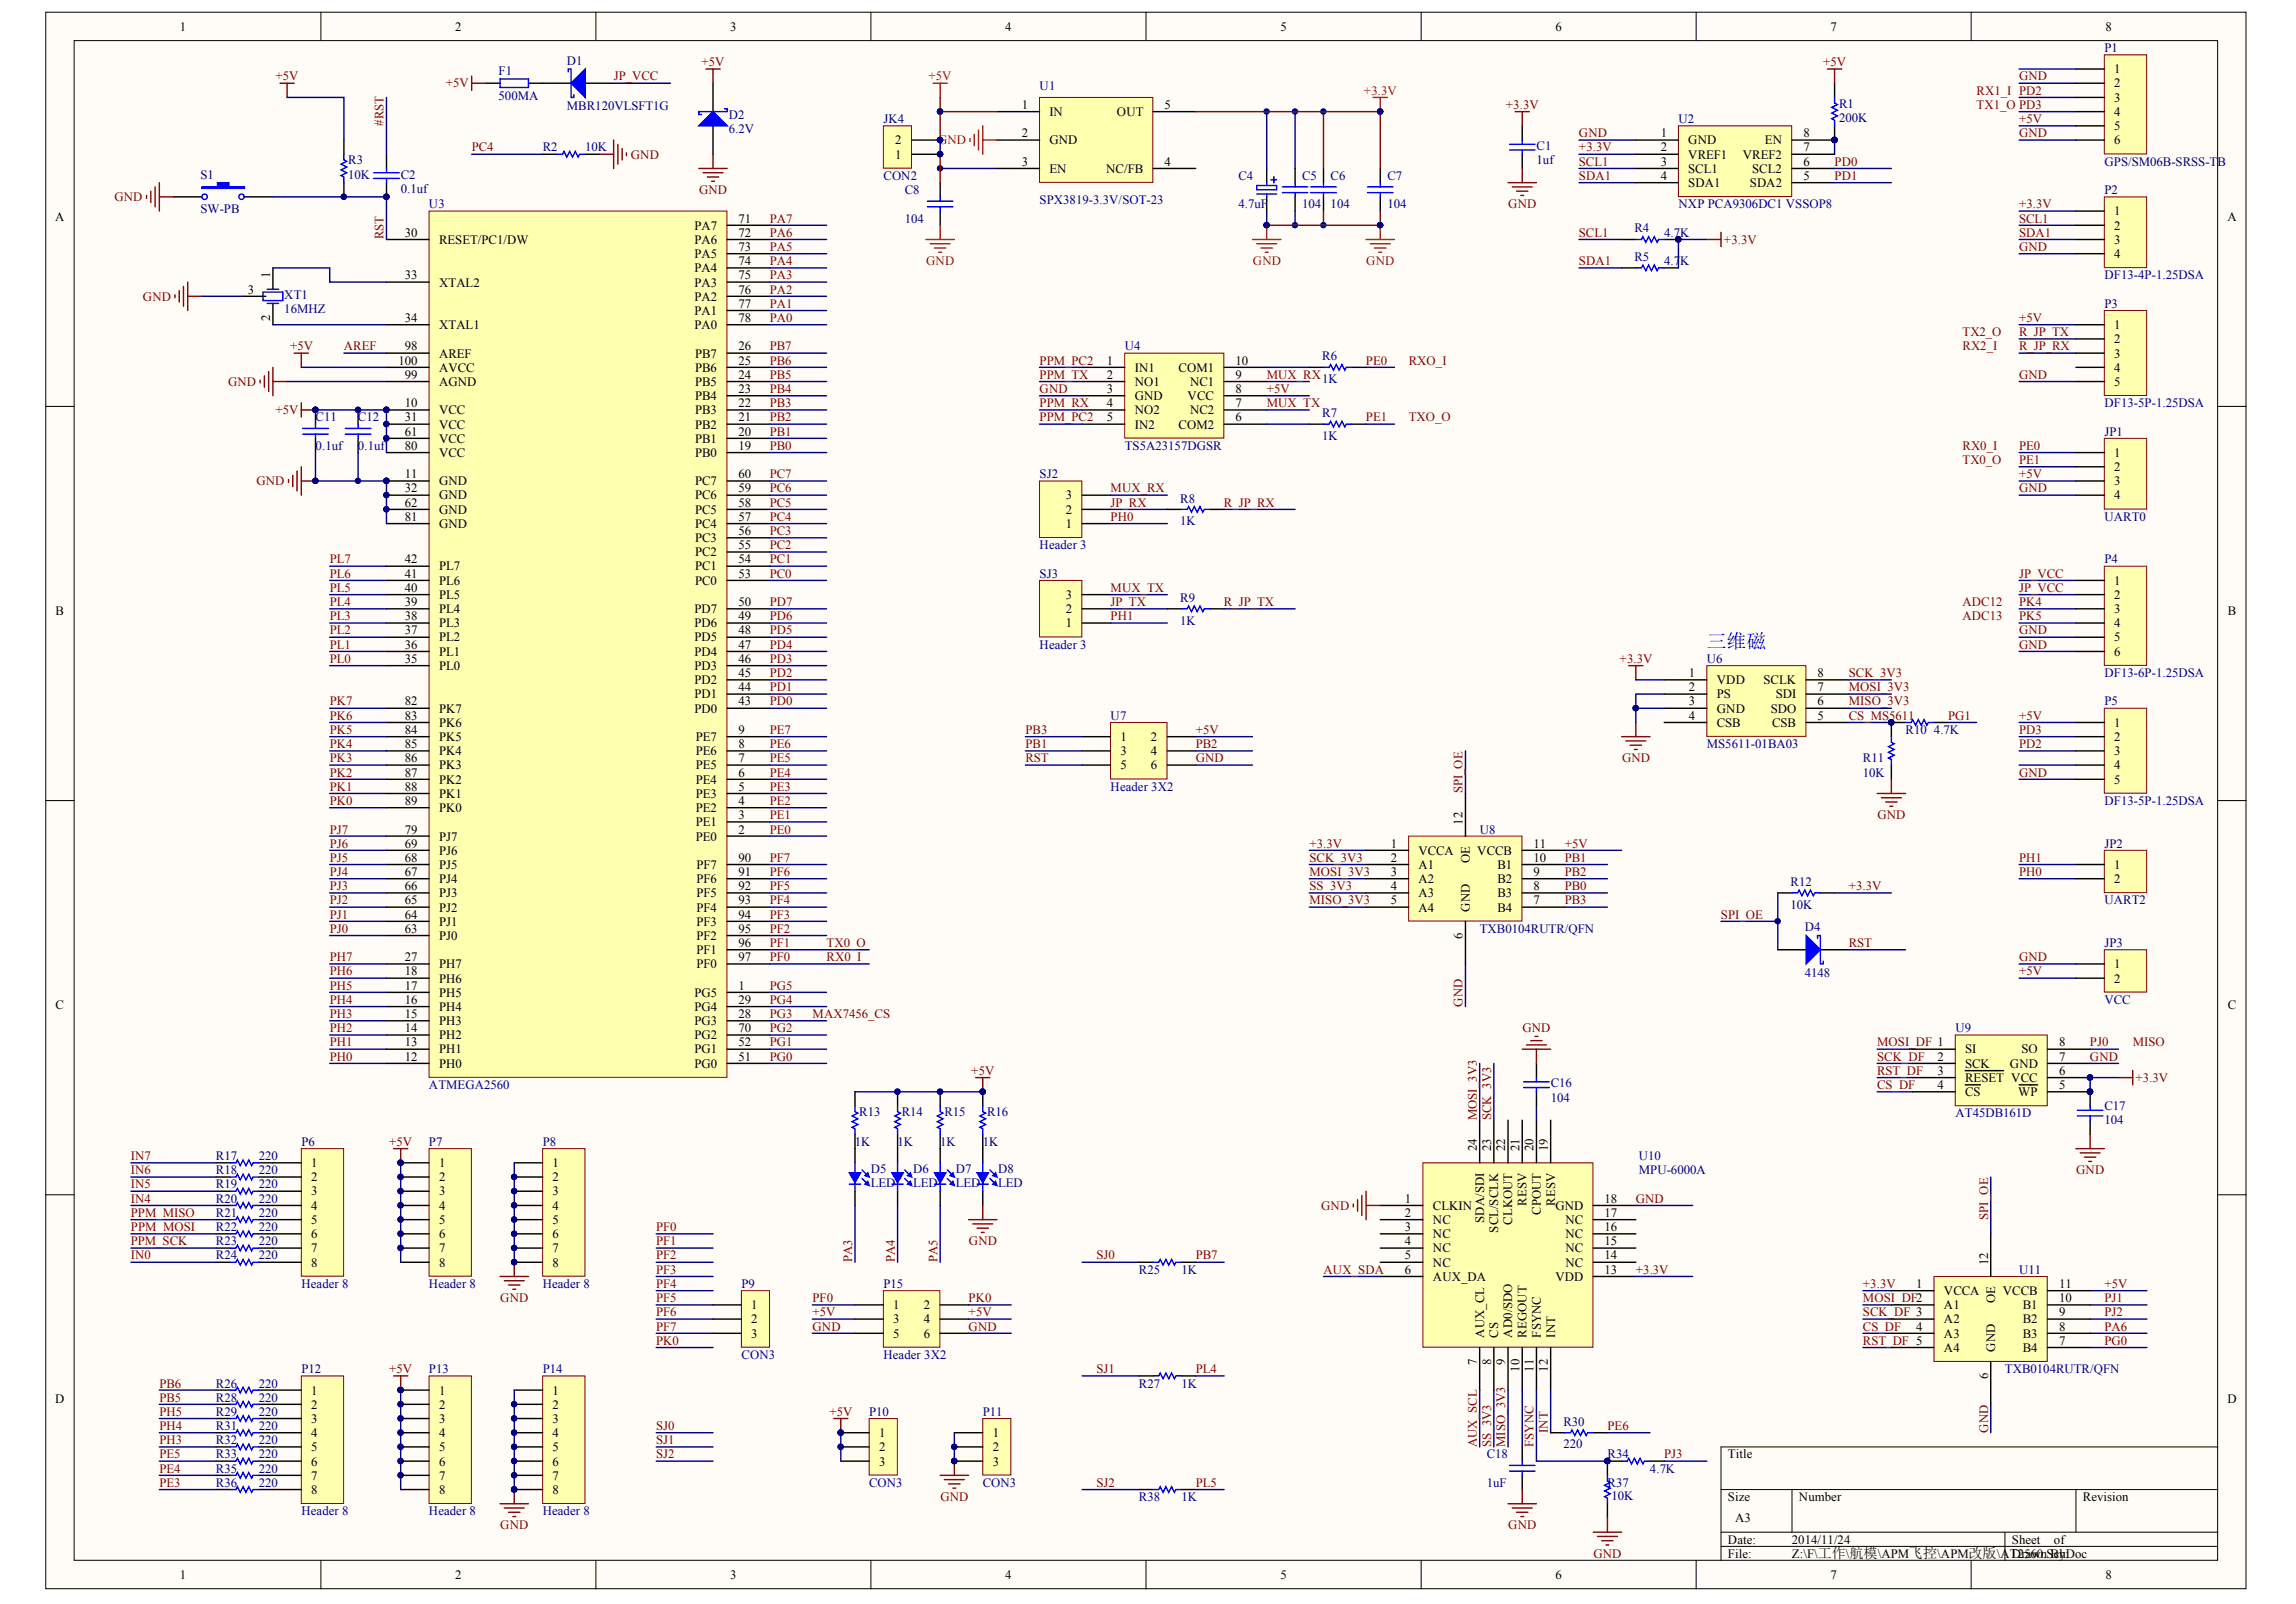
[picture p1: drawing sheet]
<svg xmlns="http://www.w3.org/2000/svg" width="288mm" height="201mm" viewBox="0 0 288 201" stroke-linecap="round" stroke-linejoin="round" font-family="sans-serif">
<defs><g id="words">
<text font-size="2.5" fill="#00f" x="214" y="81.3">三维磁</text>
<g font-size="1.6">
<text x="22.6" y="3.8">1</text>
<text x="57.1" y="3.8">2</text>
<text x="91.5" y="3.8">3</text>
<text x="126" y="3.8">4</text>
<text x="160.5" y="3.8">5</text>
<text x="195" y="3.8">6</text>
<text x="229.5" y="3.8">7</text>
<text x="264" y="3.8">8</text>
<text x="265.1" y="9.2">1</text>
<text x="265.1" y="11">2</text>
<text x="128.1" y="13.7">1</text>
<text x="128.1" y="17.2">2</text>
<text x="131.6" y="14.5">IN</text>
<text x="140" y="14.5">OUT</text>
<text x="146" y="13.7">5</text>
<text x="208.2" y="17.2">1</text>
<text x="226.1" y="17.2">8</text>
<text x="265.1" y="12.8">3</text>
<text x="265.1" y="14.5">4</text>
<text x="265.1" y="16.3">5</text>
<text x="112.2" y="19.9">1</text>
<text x="112.2" y="18.1">2</text>
<text x="128.1" y="20.8">3</text>
<text x="131.6" y="18.1">GND</text>
<text x="131.6" y="21.7">EN</text>
<text x="138.7" y="21.7">NC/FB</text>
<text x="146" y="20.8">4</text>
<text x="208.2" y="19">2</text>
<text x="208.2" y="20.8">3</text>
<text x="208.2" y="22.6">4</text>
<text x="211.7" y="18.1">GND</text>
<text x="211.7" y="19.9">VREF1</text>
<text x="211.7" y="21.7">SCL1</text>
<text x="211.7" y="23.4">SDA1</text>
<text x="218.5" y="19.9">VREF2</text>
<text x="219.4" y="23.4">SDA2</text>
<text x="219.7" y="21.7">SCL2</text>
<text x="221.3" y="18.1">EN</text>
<text x="226.1" y="22.6">5</text>
<text x="226.1" y="20.8">6</text>
<text x="226.1" y="19">7</text>
<text x="265.1" y="18.1">6</text>
<text x="6.9" y="27.7">A</text>
<text x="50.7" y="29.7">30</text>
<text x="87.1" y="28.8">PA7</text>
<text x="92.6" y="29.7">72</text>
<text x="92.6" y="27.9">71</text>
<text x="265.1" y="27">1</text>
<text x="265.1" y="28.8">2</text>
<text x="279.3" y="27.7">A</text>
<text x="33.9" y="34.8" transform="rotate(-90 33.9 34.8)">1</text>
<text x="50.7" y="35">33</text>
<text x="55" y="30.6">RESET/PC1/DW</text>
<text x="55" y="35.9">XTAL2</text>
<text x="87.1" y="35.9">PA3</text>
<text x="87.1" y="34.1">PA4</text>
<text x="87.1" y="32.3">PA5</text>
<text x="87.1" y="30.6">PA6</text>
<text x="92.6" y="35">75</text>
<text x="92.6" y="33.2">74</text>
<text x="92.6" y="31.5">73</text>
<text x="265.1" y="30.6">3</text>
<text x="265.1" y="32.3">4</text>
<text x="31.1" y="36.8">3</text>
<text x="33.9" y="40.3" transform="rotate(-90 33.9 40.3)">2</text>
<text x="50.7" y="40.4">34</text>
<text x="55" y="41.2">XTAL1</text>
<text x="87.1" y="41.2">PA0</text>
<text x="87.1" y="39.5">PA1</text>
<text x="87.1" y="37.7">PA2</text>
<text x="92.6" y="40.4">78</text>
<text x="92.6" y="38.6">77</text>
<text x="92.6" y="36.8">76</text>
<text x="265.1" y="41.2">1</text>
<text x="49.9" y="45.7">100</text>
<text x="50.7" y="43.9">98</text>
<text x="50.7" y="47.5">99</text>
<text x="55" y="44.8">AREF</text>
<text x="55" y="46.6">AVCC</text>
<text x="87.1" y="46.6">PB6</text>
<text x="87.1" y="44.8">PB7</text>
<text x="92.6" y="45.7">25</text>
<text x="92.6" y="43.9">26</text>
<text x="92.6" y="47.5">24</text>
<text x="138.8" y="45.7">1</text>
<text x="138.8" y="47.5">2</text>
<text x="142.3" y="46.6">IN1</text>
<text x="147.8" y="46.6">COM1</text>
<text x="154.9" y="47.5">9</text>
<text x="154.9" y="45.7">10</text>
<text x="265.1" y="43.1">2</text>
<text x="265.1" y="44.8">3</text>
<text x="265.1" y="46.6">4</text>
<text x="50.7" y="51.1">10</text>
<text x="50.7" y="52.8">31</text>
<text x="55" y="48.4">AGND</text>
<text x="55" y="51.9">VCC</text>
<text x="55" y="53.7">VCC</text>
<text x="87.1" y="53.7">PB2</text>
<text x="87.1" y="51.9">PB3</text>
<text x="87.1" y="50.1">PB4</text>
<text x="87.1" y="48.4">PB5</text>
<text x="92.6" y="52.8">21</text>
<text x="92.6" y="51.1">22</text>
<text x="92.6" y="49.2">23</text>
<text x="138.8" y="49.2">3</text>
<text x="138.8" y="51.1">4</text>
<text x="138.8" y="52.8">5</text>
<text x="142.3" y="48.4">NO1</text>
<text x="142.3" y="50.1">GND</text>
<text x="142.3" y="51.9">NO2</text>
<text x="142.3" y="53.7">IN2</text>
<text x="147.8" y="53.7">COM2</text>
<text x="148.9" y="50.1">VCC</text>
<text x="149.2" y="51.9">NC2</text>
<text x="149.2" y="48.4">NC1</text>
<text x="154.9" y="52.8">6</text>
<text x="154.9" y="51.1">7</text>
<text x="154.9" y="49.2">8</text>
<text x="265.1" y="48.4">5</text>
<text x="50.7" y="54.6">61</text>
<text x="50.7" y="56.4">80</text>
<text x="50.7" y="60">11</text>
<text x="55" y="55.5">VCC</text>
<text x="55" y="57.3">VCC</text>
<text x="87.1" y="57.3">PB0</text>
<text x="87.1" y="55.5">PB1</text>
<text x="92.6" y="60">60</text>
<text x="92.6" y="56.4">19</text>
<text x="92.6" y="54.6">20</text>
<text x="265.1" y="57.3">1</text>
<text x="265.1" y="59.1">2</text>
<text x="50.7" y="61.7">32</text>
<text x="50.7" y="63.5">62</text>
<text x="50.7" y="65.3">81</text>
<text x="55" y="60.8">GND</text>
<text x="55" y="62.6">GND</text>
<text x="55" y="64.4">GND</text>
<text x="87.1" y="64.4">PC5</text>
<text x="87.1" y="62.6">PC6</text>
<text x="87.1" y="60.8">PC7</text>
<text x="92.6" y="65.3">57</text>
<text x="92.6" y="63.5">58</text>
<text x="92.6" y="61.7">59</text>
<text x="133.6" y="64.4">2</text>
<text x="133.6" y="62.6">3</text>
<text x="265.1" y="60.8">3</text>
<text x="265.1" y="62.6">4</text>
<text x="50.7" y="70.6">42</text>
<text x="55" y="66.2">GND</text>
<text x="55" y="71.5">PL7</text>
<text x="87.1" y="71.5">PC1</text>
<text x="87.1" y="69.7">PC2</text>
<text x="87.1" y="68">PC3</text>
<text x="87.1" y="66.2">PC4</text>
<text x="92.6" y="70.6">54</text>
<text x="92.6" y="68.9">55</text>
<text x="92.6" y="67.1">56</text>
<text x="133.6" y="66.2">1</text>
<text x="7" y="77.1">B</text>
<text x="50.7" y="72.4">41</text>
<text x="50.7" y="74.2">40</text>
<text x="50.7" y="76">39</text>
<text x="50.7" y="77.8">38</text>
<text x="55" y="73.3">PL6</text>
<text x="55" y="75.1">PL5</text>
<text x="55" y="76.9">PL4</text>
<text x="87.1" y="76.9">PD7</text>
<text x="87.1" y="73.3">PC0</text>
<text x="92.6" y="77.8">49</text>
<text x="92.6" y="76">50</text>
<text x="92.6" y="72.4">53</text>
<text x="133.6" y="76.9">2</text>
<text x="133.6" y="75.1">3</text>
<text x="265.1" y="73.3">1</text>
<text x="265.1" y="75.1">2</text>
<text x="265.1" y="76.9">3</text>
<text x="279.3" y="77.1">B</text>
<text x="50.7" y="79.5">37</text>
<text x="50.7" y="81.3">36</text>
<text x="50.7" y="83.1">35</text>
<text x="55" y="78.6">PL3</text>
<text x="55" y="80.4">PL2</text>
<text x="55" y="82.2">PL1</text>
<text x="55" y="84">PL0</text>
<text x="87.1" y="84">PD3</text>
<text x="87.1" y="82.2">PD4</text>
<text x="87.1" y="80.4">PD5</text>
<text x="87.1" y="78.6">PD6</text>
<text x="92.6" y="83.1">46</text>
<text x="92.6" y="81.3">47</text>
<text x="92.6" y="79.5">48</text>
<text x="133.6" y="78.6">1</text>
<text x="265.1" y="78.6">4</text>
<text x="265.1" y="80.4">5</text>
<text x="265.1" y="82.2">6</text>
<text x="50.7" y="88.4">82</text>
<text x="55" y="89.4">PK7</text>
<text x="87.1" y="89.4">PD0</text>
<text x="87.1" y="87.5">PD1</text>
<text x="87.1" y="85.8">PD2</text>
<text x="92.6" y="88.4">43</text>
<text x="92.6" y="86.7">44</text>
<text x="92.6" y="84.9">45</text>
<text x="211.8" y="84.9">1</text>
<text x="211.8" y="86.7">2</text>
<text x="211.8" y="88.4">3</text>
<text x="215.3" y="85.8">VDD</text>
<text x="215.3" y="87.5">PS</text>
<text x="215.3" y="89.4">GND</text>
<text x="221.1" y="85.8">SCLK</text>
<text x="222" y="89.4">SDO</text>
<text x="222.6" y="87.5">SDI</text>
<text x="227.9" y="88.4">6</text>
<text x="227.9" y="86.7">7</text>
<text x="227.9" y="84.9">8</text>
<text x="50.7" y="90.2">83</text>
<text x="50.7" y="92">84</text>
<text x="50.7" y="93.8">85</text>
<text x="50.7" y="95.6">86</text>
<text x="55" y="91.1">PK6</text>
<text x="55" y="92.9">PK5</text>
<text x="55" y="94.7">PK4</text>
<text x="87.2" y="94.7">PE6</text>
<text x="87.2" y="92.9">PE7</text>
<text x="92.6" y="95.6">7</text>
<text x="92.6" y="93.8">8</text>
<text x="92.6" y="92">9</text>
<text x="140.5" y="92.9">1</text>
<text x="140.5" y="94.7">3</text>
<text x="144.3" y="92.9">2</text>
<text x="144.3" y="94.7">4</text>
<text x="211.8" y="90.2">4</text>
<text x="215.3" y="91.1">CSB</text>
<text x="222.2" y="91.1">CSB</text>
<text x="227.9" y="90.2">5</text>
<text x="265.1" y="91.1">1</text>
<text x="265.1" y="92.9">2</text>
<text x="265.1" y="94.7">3</text>
<text x="50.7" y="97.4">87</text>
<text x="50.7" y="99.1">88</text>
<text x="50.7" y="100.9">89</text>
<text x="55" y="96.4">PK3</text>
<text x="55" y="98.3">PK2</text>
<text x="55" y="100">PK1</text>
<text x="55" y="101.8">PK0</text>
<text x="87.2" y="101.8">PE2</text>
<text x="87.2" y="100">PE3</text>
<text x="87.2" y="98.3">PE4</text>
<text x="87.2" y="96.4">PE5</text>
<text x="92.6" y="100.9">4</text>
<text x="92.6" y="99.1">5</text>
<text x="92.6" y="97.4">6</text>
<text x="140.5" y="96.4">5</text>
<text x="144.3" y="96.4">6</text>
<text x="265.1" y="96.4">4</text>
<text x="265.1" y="98.3">5</text>
<text x="50.7" y="104.5">79</text>
<text x="50.7" y="106.3">69</text>
<text x="55" y="105.4">PJ7</text>
<text x="55" y="107.1">PJ6</text>
<text x="87.2" y="105.4">PE0</text>
<text x="87.2" y="103.6">PE1</text>
<text x="92.6" y="104.5">2</text>
<text x="92.6" y="102.7">3</text>
<text x="174.4" y="106.3">1</text>
<text x="177.8" y="107.1">VCCA</text>
<text x="183.4" y="103.4" transform="rotate(-90 183.4 103.4)">12</text>
<text x="185.2" y="107.1">VCCB</text>
<text x="192.3" y="106.3">11</text>
<text x="50.7" y="108">68</text>
<text x="50.7" y="109.8">67</text>
<text x="50.7" y="111.6">66</text>
<text x="50.7" y="113.4">65</text>
<text x="55" y="108.9">PJ5</text>
<text x="55" y="110.7">PJ4</text>
<text x="55" y="112.5">PJ3</text>
<text x="87.3" y="112.5">PF5</text>
<text x="87.3" y="110.7">PF6</text>
<text x="87.3" y="108.9">PF7</text>
<text x="92.6" y="113.4">93</text>
<text x="92.6" y="111.6">92</text>
<text x="92.6" y="109.8">91</text>
<text x="92.6" y="108">90</text>
<text x="174.4" y="108">2</text>
<text x="174.4" y="109.8">3</text>
<text x="174.4" y="111.6">4</text>
<text x="174.4" y="113.4">5</text>
<text x="177.8" y="108.9">A1</text>
<text x="177.8" y="110.7">A2</text>
<text x="177.8" y="112.5">A3</text>
<text x="184.3" y="108.2" transform="rotate(-90 184.3 108.2)">OE</text>
<text x="187.8" y="112.5">B3</text>
<text x="187.8" y="110.7">B2</text>
<text x="187.8" y="108.9">B1</text>
<text x="192.3" y="113.4">7</text>
<text x="192.3" y="111.6">8</text>
<text x="192.3" y="109.8">9</text>
<text x="192.3" y="108">10</text>
<text x="265.1" y="108.9">1</text>
<text x="265.1" y="110.7">2</text>
<text x="50.7" y="115.2">64</text>
<text x="50.7" y="116.9">63</text>
<text x="55" y="114.3">PJ2</text>
<text x="55" y="116">PJ1</text>
<text x="55" y="117.8">PJ0</text>
<text x="87.3" y="119.6">PF1</text>
<text x="87.3" y="117.8">PF2</text>
<text x="87.3" y="116">PF3</text>
<text x="87.3" y="114.3">PF4</text>
<text x="92.6" y="118.7">96</text>
<text x="92.6" y="116.9">95</text>
<text x="92.6" y="115.2">94</text>
<text x="177.8" y="114.3">A4</text>
<text x="183.4" y="117.7" transform="rotate(-90 183.4 117.7)">6</text>
<text x="184.3" y="114.3" transform="rotate(-90 184.3 114.3)">GND</text>
<text x="187.8" y="114.3">B4</text>
<text x="50.7" y="120.5">27</text>
<text x="50.7" y="122.3">18</text>
<text x="50.7" y="124.1">17</text>
<text x="50.7" y="125.8">16</text>
<text x="55" y="121.4">PH7</text>
<text x="55" y="123.2">PH6</text>
<text x="55" y="124.9">PH5</text>
<text x="87.1" y="124.9">PG5</text>
<text x="87.3" y="121.4">PF0</text>
<text x="92.6" y="125.8">29</text>
<text x="92.6" y="124.1">1</text>
<text x="92.6" y="120.5">97</text>
<text x="265.1" y="121.4">1</text>
<text x="265.1" y="123.2">2</text>
<text x="7" y="126.5">C</text>
<text x="50.7" y="127.6">15</text>
<text x="50.7" y="129.4">14</text>
<text x="50.7" y="131.2">13</text>
<text x="55" y="126.7">PH4</text>
<text x="55" y="128.5">PH3</text>
<text x="55" y="130.3">PH2</text>
<text x="87.1" y="130.3">PG2</text>
<text x="87.1" y="128.5">PG3</text>
<text x="87.1" y="126.7">PG4</text>
<text x="92.6" y="131.2">52</text>
<text x="92.6" y="129.4">70</text>
<text x="92.6" y="127.6">28</text>
<text x="258.2" y="131.2">8</text>
<text x="279.3" y="126.5">C</text>
<text x="50.7" y="133">12</text>
<text x="55" y="132.1">PH1</text>
<text x="55" y="133.8">PH0</text>
<text x="87.1" y="133.8">PG0</text>
<text x="87.1" y="132.1">PG1</text>
<text x="92.6" y="133">51</text>
<text x="242.9" y="133">2</text>
<text x="242.9" y="134.7">3</text>
<text x="242.9" y="136.5">4</text>
<text x="246.4" y="132.1">SI</text>
<text x="246.4" y="133.8">SCK</text>
<text x="246.4" y="135.7">RESET VCC</text>
<text x="246.4" y="137.4">CS</text>
<text x="252" y="133.8">GND</text>
<text x="253.1" y="137.4">WP</text>
<text x="253.4" y="132.1">SO</text>
<text x="258.2" y="136.5">5</text>
<text x="258.2" y="134.7">6</text>
<text x="258.2" y="133">7</text>
<text x="39" y="146.3">1</text>
<text x="39" y="148.1">2</text>
<text x="39" y="149.9">3</text>
<text x="55" y="146.3">1</text>
<text x="55" y="148.1">2</text>
<text x="55" y="149.9">3</text>
<text x="69.3" y="146.3">1</text>
<text x="69.3" y="148.1">2</text>
<text x="69.3" y="149.9">3</text>
<text x="185.2" y="144.3" transform="rotate(-90 185.2 144.3)">24</text>
<text x="187" y="144.3" transform="rotate(-90 187 144.3)">23</text>
<text x="188.7" y="144.3" transform="rotate(-90 188.7 144.3)">22</text>
<text x="190.5" y="144.3" transform="rotate(-90 190.5 144.3)">21</text>
<text x="192.3" y="144.3" transform="rotate(-90 192.3 144.3)">20</text>
<text x="194.1" y="144.3" transform="rotate(-90 194.1 144.3)">19</text>
<text x="39" y="151.7">4</text>
<text x="39" y="153.4">5</text>
<text x="39" y="155.2">6</text>
<text x="55" y="151.7">4</text>
<text x="55" y="153.4">5</text>
<text x="55" y="155.2">6</text>
<text x="69.3" y="151.7">4</text>
<text x="69.3" y="153.4">5</text>
<text x="69.3" y="155.2">6</text>
<text x="176.2" y="150.8">1</text>
<text x="176.2" y="152.6">2</text>
<text x="176.2" y="154.3">3</text>
<text x="179.7" y="151.7">CLKIN</text>
<text x="179.7" y="153.4">NC</text>
<text x="179.7" y="155.2">NC</text>
<text x="186.1" y="153.3" transform="rotate(-90 186.1 153.3)">SDA/SDI</text>
<text x="187.8" y="154.5" transform="rotate(-90 187.8 154.5)">SCL/SCLK</text>
<text x="189.6" y="153.5" transform="rotate(-90 189.6 153.5)">CLKOUT</text>
<text x="191.4" y="151.1" transform="rotate(-90 191.4 151.1)">RESV</text>
<text x="193.2" y="152.3" transform="rotate(-90 193.2 152.3)">CPOUT</text>
<text x="195" y="151.1" transform="rotate(-90 195 151.1)">RESV</text>
<text x="195" y="151.7">GND</text>
<text x="196.3" y="155.2">NC</text>
<text x="196.3" y="153.4">NC</text>
<text x="201.2" y="154.3">16</text>
<text x="201.2" y="152.6">17</text>
<text x="201.2" y="150.8">18</text>
<text x="39" y="157">7</text>
<text x="39" y="158.8">8</text>
<text x="55" y="157">7</text>
<text x="55" y="158.8">8</text>
<text x="69.3" y="157">7</text>
<text x="69.3" y="158.8">8</text>
<text x="176.2" y="156.1">4</text>
<text x="176.2" y="157.9">5</text>
<text x="176.2" y="159.7">6</text>
<text x="179.7" y="157">NC</text>
<text x="179.7" y="158.8">NC</text>
<text x="179.7" y="160.6">AUX_DA</text>
<text x="195" y="160.6">VDD</text>
<text x="196.3" y="158.8">NC</text>
<text x="196.3" y="157">NC</text>
<text x="201.2" y="159.7">13</text>
<text x="201.2" y="157.9">14</text>
<text x="201.2" y="156.1">15</text>
<text x="240.2" y="161.5">1</text>
<text x="249.3" y="158.6" transform="rotate(-90 249.3 158.6)">12</text>
<text x="258.2" y="161.5">11</text>
<text x="94.2" y="164.1">1</text>
<text x="94.2" y="165.9">2</text>
<text x="94.2" y="167.7">3</text>
<text x="112" y="164.1">1</text>
<text x="112" y="165.9">3</text>
<text x="112" y="167.7">5</text>
<text x="115.8" y="164.1">2</text>
<text x="115.8" y="165.9">4</text>
<text x="115.8" y="167.7">6</text>
<text x="186.1" y="167.7" transform="rotate(-90 186.1 167.7)">AUX_CL</text>
<text x="187.8" y="167.7" transform="rotate(-90 187.8 167.7)">CS</text>
<text x="189.6" y="167.7" transform="rotate(-90 189.6 167.7)">AD0/SDO</text>
<text x="191.4" y="167.7" transform="rotate(-90 191.4 167.7)">REGOUT</text>
<text x="193.2" y="167.7" transform="rotate(-90 193.2 167.7)">FSYNC</text>
<text x="195" y="167.7" transform="rotate(-90 195 167.7)">INT</text>
<text x="240.2" y="166.8">4</text>
<text x="243.7" y="164.1">A1</text>
<text x="243.7" y="165.9">A2</text>
<text x="243.7" y="167.7">A3</text>
<text x="243.7" y="162.3">VCCA</text>
<text x="250.1" y="163.4" transform="rotate(-90 250.1 163.4)">OE</text>
<text x="251.1" y="162.3">VCCB</text>
<text x="253.6" y="167.7">B3</text>
<text x="253.6" y="165.9">B2</text>
<text x="253.6" y="164.1">B1</text>
<text x="258.2" y="166.8">8</text>
<text x="258.2" y="165">9</text>
<text x="258.2" y="163.2">10</text>
<text x="185.2" y="171.2" transform="rotate(-90 185.2 171.2)">7</text>
<text x="187" y="171.2" transform="rotate(-90 187 171.2)">8</text>
<text x="188.7" y="171.2" transform="rotate(-90 188.7 171.2)">9</text>
<text x="190.5" y="172" transform="rotate(-90 190.5 172)">10</text>
<text x="192.3" y="172" transform="rotate(-90 192.3 172)">11</text>
<text x="194.1" y="172" transform="rotate(-90 194.1 172)">12</text>
<text x="243.7" y="169.5">A4</text>
<text x="249.3" y="172.9" transform="rotate(-90 249.3 172.9)">6</text>
<text x="250.1" y="169.5" transform="rotate(-90 250.1 169.5)">GND</text>
<text x="253.6" y="169.5">B4</text>
<text x="258.2" y="168.6">7</text>
<text x="6.9" y="175.9">D</text>
<text x="39" y="174.8">1</text>
<text x="39" y="176.6">2</text>
<text x="39" y="178.4">3</text>
<text x="55" y="174.8">1</text>
<text x="55" y="176.6">2</text>
<text x="55" y="178.4">3</text>
<text x="69.3" y="174.8">1</text>
<text x="69.3" y="176.6">2</text>
<text x="69.3" y="178.4">3</text>
<text x="279.3" y="175.9">D</text>
<text x="39" y="180.1">4</text>
<text x="39" y="182">5</text>
<text x="39" y="183.7">6</text>
<text x="39" y="185.5">7</text>
<text x="55" y="180.1">4</text>
<text x="55" y="182">5</text>
<text x="55" y="183.7">6</text>
<text x="55" y="185.5">7</text>
<text x="69.3" y="180.1">4</text>
<text x="69.3" y="182">5</text>
<text x="69.3" y="183.7">6</text>
<text x="69.3" y="185.5">7</text>
<text x="110.2" y="180.1">1</text>
<text x="110.2" y="182">2</text>
<text x="110.2" y="183.7">3</text>
<text x="124.5" y="180.1">1</text>
<text x="124.5" y="182">2</text>
<text x="124.5" y="183.7">3</text>
<text x="216.6" y="182.8">Title</text>
<text x="39" y="187.3">8</text>
<text x="55" y="187.3">8</text>
<text x="69.3" y="187.3">8</text>
<text x="216.6" y="188.2">Size</text>
<text x="217.5" y="190.9">A3</text>
<text x="225.6" y="188.2">Number</text>
<text x="261.2" y="188.2">Revision</text>
<text x="22.6" y="198">1</text>
<text x="57.1" y="198">2</text>
<text x="91.5" y="198">3</text>
<text x="126" y="198">4</text>
<text x="160.5" y="198">5</text>
<text x="195" y="198">6</text>
<text x="216.6" y="193.5">Date:</text>
<text x="216.6" y="195.3">File:</text>
<text x="224.7" y="193.5">2014/11/24</text>
<text x="224.7" y="195.3">Z:\F\工作\航模\APM飞控\APM改版\AT2560.SchDoc</text>
<text x="229.5" y="198">7</text>
<text x="252.3" y="193.5">Sheet</text>
<text x="252.3" y="195.3">Drawn By:</text>
<text x="257.5" y="193.5">of</text>
<text x="264" y="198">8</text>
</g>
<g font-size="1.6" fill="#800000">
<text x="34.5" y="10.1">+5V</text>
<text x="55.9" y="11">+5V</text>
<text x="76.9" y="10.1">JP_VCC</text>
<text x="88" y="8.3">+5V</text>
<text x="228.6" y="8.3">+5V</text>
<text x="247.8" y="11.9">RX1_I PD2</text>
<text x="253.1" y="10.1">GND</text>
<text x="48.1" y="15.8" transform="rotate(-90 48.1 15.8)">#RST</text>
<text x="188.8" y="13.7">+3.3V</text>
<text x="198" y="17.2">GND</text>
<text x="247.8" y="13.7">TX1_O PD3</text>
<text x="253.1" y="17.2">GND</text>
<text x="253.1" y="15.4">+5V</text>
<text x="59.1" y="19">PC4</text>
<text x="79.1" y="19.9">GND</text>
<text x="198" y="19">+3.3V</text>
<text x="198" y="20.8">SCL1</text>
<text x="198" y="22.6">SDA1</text>
<text x="230" y="22.6">PD1</text>
<text x="230" y="20.8">PD0</text>
<text x="14.3" y="25.2">GND</text>
<text x="87.7" y="24.3">GND</text>
<text x="96.5" y="29.7">PA6</text>
<text x="96.5" y="27.9">PA7</text>
<text x="189.1" y="26.1">GND</text>
<text x="198" y="29.7">SCL1</text>
<text x="253.1" y="26.1">+3.3V</text>
<text x="253.1" y="27.9">SCL1</text>
<text x="253.1" y="29.7">SDA1</text>
<text x="48.1" y="30" transform="rotate(-90 48.1 30)">RST</text>
<text x="96.5" y="35">PA3</text>
<text x="96.5" y="33.2">PA4</text>
<text x="96.5" y="31.5">PA5</text>
<text x="198" y="33.2">SDA1</text>
<text x="216.1" y="30.6">+3.3V</text>
<text x="253.1" y="31.5">GND</text>
<text x="17.9" y="37.7">GND</text>
<text x="96.5" y="40.4">PA0</text>
<text x="96.5" y="38.6">PA1</text>
<text x="96.5" y="36.8">PA2</text>
<text x="253.1" y="40.4">+5V</text>
<text x="36.4" y="43.9">+5V</text>
<text x="43.1" y="43.9">AREF</text>
<text x="96.5" y="47.5">PB5</text>
<text x="96.5" y="45.7">PB6</text>
<text x="96.5" y="43.9">PB7</text>
<text x="130.3" y="47.5">PPM_TX</text>
<text x="130.3" y="45.7">PPM_PC2</text>
<text x="158.8" y="47.5">MUX_RX</text>
<text x="171.3" y="45.7">PE0</text>
<text x="176.6" y="45.7">RXO_I</text>
<text x="246.1" y="42.1">TX2_O</text>
<text x="246.1" y="43.9">RX2_I</text>
<text x="253.1" y="42.1">R_JP_TX</text>
<text x="253.1" y="43.9">R_JP_RX</text>
<text x="253.1" y="47.5">GND</text>
<text x="28.6" y="48.4">GND</text>
<text x="34.5" y="51.9">+5V</text>
<text x="96.5" y="52.8">PB2</text>
<text x="96.5" y="51.1">PB3</text>
<text x="96.5" y="49.2">PB4</text>
<text x="130.3" y="49.2">GND</text>
<text x="130.3" y="51.1">PPM_RX</text>
<text x="130.3" y="52.8">PPM_PC2</text>
<text x="158.8" y="51.1">MUX_TX</text>
<text x="158.8" y="49.2">+5V</text>
<text x="171.3" y="52.8">PE1</text>
<text x="176.6" y="52.8">TXO_O</text>
<text x="96.5" y="60">PC7</text>
<text x="96.5" y="56.4">PB0</text>
<text x="96.5" y="54.6">PB1</text>
<text x="246.1" y="58.2">TX0_O</text>
<text x="246.1" y="56.4">RX0_I</text>
<text x="253.1" y="56.4">PE0</text>
<text x="253.1" y="58.2">PE1</text>
<text x="253.1" y="60">+5V</text>
<text x="32.1" y="60.8">GND</text>
<text x="96.5" y="65.3">PC4</text>
<text x="96.5" y="63.5">PC5</text>
<text x="96.5" y="61.7">PC6</text>
<text x="139.2" y="61.7">MUX_RX</text>
<text x="139.2" y="63.5">JP_RX</text>
<text x="139.2" y="65.3">PH0</text>
<text x="153.5" y="63.5">R_JP_RX</text>
<text x="253.1" y="61.7">GND</text>
<text x="41.3" y="70.6">PL7</text>
<text x="96.5" y="70.6">PC1</text>
<text x="96.5" y="68.9">PC2</text>
<text x="96.5" y="67.1">PC3</text>
<text x="41.3" y="72.4">PL6</text>
<text x="41.3" y="74.2">PL5</text>
<text x="41.3" y="76">PL4</text>
<text x="41.3" y="77.8">PL3</text>
<text x="96.5" y="77.8">PD6</text>
<text x="96.5" y="76">PD7</text>
<text x="96.5" y="72.4">PC0</text>
<text x="139.2" y="74.2">MUX_TX</text>
<text x="139.2" y="76">JP_TX</text>
<text x="139.2" y="77.8">PH1</text>
<text x="153.5" y="76">R_JP_TX</text>
<text x="246.1" y="76">ADC12</text>
<text x="246.1" y="77.8">ADC13</text>
<text x="253.1" y="72.4">JP_VCC</text>
<text x="253.1" y="74.2">JP_VCC</text>
<text x="253.1" y="76">PK4</text>
<text x="253.1" y="77.8">PK5</text>
<text x="41.3" y="79.5">PL2</text>
<text x="41.3" y="81.3">PL1</text>
<text x="41.3" y="83.1">PL0</text>
<text x="96.5" y="83.1">PD3</text>
<text x="96.5" y="81.3">PD4</text>
<text x="96.5" y="79.5">PD5</text>
<text x="203.1" y="83.1">+3.3V</text>
<text x="253.1" y="79.5">GND</text>
<text x="253.1" y="81.3">GND</text>
<text x="41.3" y="88.4">PK7</text>
<text x="96.5" y="88.4">PD0</text>
<text x="96.5" y="86.7">PD1</text>
<text x="96.5" y="84.9">PD2</text>
<text x="231.8" y="88.4">MISO_3V3</text>
<text x="231.8" y="86.7">MOSI_3V3</text>
<text x="231.8" y="84.9">SCK_3V3</text>
<text x="41.3" y="90.2">PK6</text>
<text x="41.3" y="92">PK5</text>
<text x="41.3" y="93.8">PK4</text>
<text x="41.3" y="95.6">PK3</text>
<text x="96.5" y="95.6">PE5</text>
<text x="96.5" y="93.8">PE6</text>
<text x="96.5" y="92">PE7</text>
<text x="128.6" y="95.6">RST</text>
<text x="128.6" y="93.8">PB1</text>
<text x="128.6" y="92">PB3</text>
<text x="149.9" y="92">+5V</text>
<text x="149.9" y="95.6">GND</text>
<text x="149.9" y="93.8">PB2</text>
<text x="203.4" y="95.6">GND</text>
<text x="231.8" y="90.2">CS_MS5611</text>
<text x="244.2" y="90.2">PG1</text>
<text x="253.1" y="90.2">+5V</text>
<text x="253.1" y="92">PD3</text>
<text x="253.1" y="93.8">PD2</text>
<text x="41.3" y="97.4">PK2</text>
<text x="41.3" y="99.1">PK1</text>
<text x="41.3" y="100.9">PK0</text>
<text x="96.5" y="100.9">PE2</text>
<text x="96.5" y="99.1">PE3</text>
<text x="96.5" y="97.4">PE4</text>
<text x="183.4" y="99.5" transform="rotate(-90 183.4 99.5)">SPI_OE</text>
<text x="253.1" y="97.4">GND</text>
<text x="41.3" y="104.5">PJ7</text>
<text x="41.3" y="106.3">PJ6</text>
<text x="96.5" y="104.5">PE0</text>
<text x="96.5" y="102.7">PE1</text>
<text x="164.2" y="106.3">+3.3V</text>
<text x="196.2" y="106.3">+5V</text>
<text x="235.4" y="102.7">GND</text>
<text x="41.3" y="108">PJ5</text>
<text x="41.3" y="109.8">PJ4</text>
<text x="41.3" y="111.6">PJ3</text>
<text x="41.3" y="113.4">PJ2</text>
<text x="96.5" y="113.4">PF4</text>
<text x="96.5" y="111.6">PF5</text>
<text x="96.5" y="109.8">PF6</text>
<text x="96.5" y="108">PF7</text>
<text x="164.2" y="111.6">SS_3V3</text>
<text x="164.2" y="113.4">MISO_3V3</text>
<text x="164.2" y="109.8">MOSI_3V3</text>
<text x="164.2" y="108">SCK_3V3</text>
<text x="196.2" y="113.4">PB3</text>
<text x="196.2" y="111.6">PB0</text>
<text x="196.2" y="109.8">PB2</text>
<text x="196.2" y="108">PB1</text>
<text x="231.8" y="111.6">+3.3V</text>
<text x="253.1" y="108">PH1</text>
<text x="253.1" y="109.8">PH0</text>
<text x="41.3" y="115.2">PJ1</text>
<text x="41.3" y="116.9">PJ0</text>
<text x="96.5" y="118.7">PF1</text>
<text x="96.5" y="116.9">PF2</text>
<text x="96.5" y="115.2">PF3</text>
<text x="103.6" y="118.7">TX0_O</text>
<text x="215.8" y="115.2">SPI_OE</text>
<text x="231.8" y="118.7">RST</text>
<text x="41.3" y="120.5">PH7</text>
<text x="41.3" y="122.3">PH6</text>
<text x="41.3" y="124.1">PH5</text>
<text x="41.3" y="125.8">PH4</text>
<text x="96.5" y="125.8">PG4</text>
<text x="96.5" y="124.1">PG5</text>
<text x="96.5" y="120.5">PF0</text>
<text x="103.6" y="120.5">RX0_I</text>
<text x="253.1" y="120.5">GND</text>
<text x="253.1" y="122.3">+5V</text>
<text x="41.3" y="127.6">PH3</text>
<text x="41.3" y="129.4">PH2</text>
<text x="41.3" y="131.2">PH1</text>
<text x="96.5" y="131.2">PG1</text>
<text x="96.5" y="129.4">PG2</text>
<text x="96.5" y="127.6">PG3</text>
<text x="101.9" y="127.6">MAX7456_CS</text>
<text x="183.4" y="126.2" transform="rotate(-90 183.4 126.2)">GND</text>
<text x="190.9" y="129.4">GND</text>
<text x="235.3" y="131.2">MOSI_DF 1</text>
<text x="262" y="131.2">PJ0</text>
<text x="267.4" y="131.2">MISO</text>
<text x="41.3" y="133">PH0</text>
<text x="96.5" y="133">PG0</text>
<text x="121.8" y="134.7">+5V</text>
<text x="235.3" y="136.5">CS_DF</text>
<text x="235.3" y="133">SCK_DF</text>
<text x="235.3" y="134.7">RST_DF</text>
<text x="262" y="133">GND</text>
<text x="267.7" y="135.7">+3.3V</text>
<text x="48.8" y="143.7">+5V</text>
<text x="185.2" y="140.4" transform="rotate(-90 185.2 140.4)">MOSI_3V3</text>
<text x="187" y="140.4" transform="rotate(-90 187 140.4)">SCK_3V3</text>
<text x="16.4" y="149">IN5</text>
<text x="16.4" y="147.2">IN6</text>
<text x="16.4" y="145.4">IN7</text>
<text x="260.3" y="147.2">GND</text>
<text x="16.4" y="154.3">PPM_MOSI</text>
<text x="16.4" y="152.6">PPM_MISO</text>
<text x="16.4" y="150.8">IN4</text>
<text x="82.3" y="154.3">PF0</text>
<text x="165.7" y="151.7">GND</text>
<text x="205.1" y="150.8">GND</text>
<text x="249.3" y="152.9" transform="rotate(-90 249.3 152.9)">SPI_OE</text>
<text x="16.4" y="157.9">IN0</text>
<text x="16.4" y="156.1">PPM_SCK</text>
<text x="82.3" y="156.1">PF1</text>
<text x="82.3" y="157.9">PF2</text>
<text x="82.3" y="159.7">PF3</text>
<text x="82.3" y="161.5">PF4</text>
<text x="106.8" y="158.3" transform="rotate(-90 106.8 158.3)">PA3</text>
<text x="112.2" y="158.3" transform="rotate(-90 112.2 158.3)">PA4</text>
<text x="117.5" y="158.3" transform="rotate(-90 117.5 158.3)">PA5</text>
<text x="121.5" y="156.1">GND</text>
<text x="137.5" y="157.9">SJ0</text>
<text x="149.9" y="157.9">PB7</text>
<text x="165.9" y="159.7">AUX_SDA</text>
<text x="205.1" y="159.7">+3.3V</text>
<text x="233.6" y="161.5">+3.3V</text>
<text x="263.9" y="161.5">+5V</text>
<text x="62.7" y="163.2">GND</text>
<text x="82.3" y="163.2">PF5</text>
<text x="82.3" y="165">PF6</text>
<text x="82.3" y="166.8">PF7</text>
<text x="101.9" y="163.2">PF0</text>
<text x="101.9" y="165">+5V</text>
<text x="101.9" y="166.8">GND</text>
<text x="121.4" y="166.8">GND</text>
<text x="121.4" y="165">+5V</text>
<text x="121.4" y="163.2">PK0</text>
<text x="233.6" y="166.8">CS_DF</text>
<text x="233.6" y="165">SCK_DF 3</text>
<text x="233.6" y="163.2">MOSI_DF2</text>
<text x="263.9" y="163.2">PJ1</text>
<text x="263.9" y="165">PJ2</text>
<text x="263.9" y="166.8">PA6</text>
<text x="20" y="173.9">PB6</text>
<text x="48.8" y="172.1">+5V</text>
<text x="82.3" y="168.6">PK0</text>
<text x="137.5" y="172.1">SJ1</text>
<text x="149.9" y="172.1">PL4</text>
<text x="233.6" y="168.6">RST_DF 5</text>
<text x="263.9" y="168.6">PG0</text>
<text x="20" y="179.3">PH4</text>
<text x="20" y="177.5">PH5</text>
<text x="20" y="175.7">PB5</text>
<text x="82.3" y="179.3">SJ0</text>
<text x="104" y="177.5">+5V</text>
<text x="194.1" y="179.6" transform="rotate(-90 194.1 179.6)">INT</text>
<text x="201.5" y="179.3">PE6</text>
<text x="249.3" y="179.6" transform="rotate(-90 249.3 179.6)">GND</text>
<text x="20" y="184.6">PE4</text>
<text x="20" y="182.8">PE5</text>
<text x="20" y="181">PH3</text>
<text x="82.3" y="181">SJ1</text>
<text x="82.3" y="182.8">SJ2</text>
<text x="185.2" y="181.4" transform="rotate(-90 185.2 181.4)">AUX_SCL</text>
<text x="187" y="181.4" transform="rotate(-90 187 181.4)">SS_3V3</text>
<text x="188.7" y="181.4" transform="rotate(-90 188.7 181.4)">MISO_3V3</text>
<text x="192.3" y="181.4" transform="rotate(-90 192.3 181.4)">FSYNC</text>
<text x="208.6" y="182.8">PJ3</text>
<text x="20" y="186.4">PE3</text>
<text x="62.7" y="191.7">GND</text>
<text x="117.9" y="188.2">GND</text>
<text x="137.5" y="186.4">SJ2</text>
<text x="149.9" y="186.4">PL5</text>
<text x="189.1" y="191.7">GND</text>
<text x="199.8" y="195.3">GND</text>
</g>
<g font-size="1.6" fill="#000080">
<text x="62.5" y="9.4">F1</text>
<text x="71.1" y="8.1">D1</text>
<text x="130.3" y="11.3">U1</text>
<text x="263.9" y="6.5">P1</text>
<text x="62.5" y="12.6">500MA</text>
<text x="71.1" y="13.8">MBR120VLSFT1G</text>
<text x="91.4" y="14.9">D2</text>
<text x="91.4" y="16.7">6.2V</text>
<text x="110.8" y="15.4">JK4</text>
<text x="210.4" y="15.4">U2</text>
<text x="230.6" y="13.5">R1</text>
<text x="230.6" y="15.3">200K</text>
<text x="25.1" y="22.4">S1</text>
<text x="43.7" y="20.6">R3</text>
<text x="43.7" y="22.4">10K</text>
<text x="50.2" y="22.4">C2</text>
<text x="68" y="19">R2</text>
<text x="73.4" y="19">10K</text>
<text x="110.8" y="22.6">CON2</text>
<text x="155.3" y="22.6">C4</text>
<text x="163.2" y="22.6">C5</text>
<text x="166.8" y="22.6">C6</text>
<text x="174" y="22.6">C7</text>
<text x="192.6" y="18.8">C1</text>
<text x="192.6" y="20.6">1uf</text>
<text x="263.9" y="20.8">GPS/SM06B-SRSS-TB</text>
<text x="25.1" y="26.6">SW-PB</text>
<text x="50.2" y="24.2">0.1uf</text>
<text x="53.8" y="26.1">U3</text>
<text x="113.4" y="24.3">C8</text>
<text x="113.4" y="27.9">104</text>
<text x="130.3" y="25.6">SPX3819-3.3V/SOT-23</text>
<text x="155.3" y="26.1">4.7uF</text>
<text x="163.2" y="26.1">104</text>
<text x="166.8" y="26.1">104</text>
<text x="174" y="26.1">104</text>
<text x="204.9" y="29.1">R4</text>
<text x="208.6" y="29.7">4.7K</text>
<text x="210.4" y="26.1">NXP PCA9306DC1 VSSOP8</text>
<text x="263.9" y="24.3">P2</text>
<text x="204.9" y="32.7">R5</text>
<text x="208.6" y="33.2">4.7K</text>
<text x="263.9" y="35">DF13-4P-1.25DSA</text>
<text x="35.6" y="37.5">XT1</text>
<text x="35.6" y="39.3">16MHZ</text>
<text x="263.9" y="38.6">P3</text>
<text x="141" y="43.9">U4</text>
<text x="165.8" y="45.2">R6</text>
<text x="39.6" y="52.8">C11</text>
<text x="44.9" y="52.8">C12</text>
<text x="165.8" y="52.3">R7</text>
<text x="165.8" y="48">1K</text>
<text x="263.9" y="51.1">DF13-5P-1.25DSA</text>
<text x="39.6" y="56.4">0.1uf</text>
<text x="44.9" y="56.4">0.1uf</text>
<text x="130.3" y="60">SJ2</text>
<text x="141" y="56.4">TS5A23157DGSR</text>
<text x="165.8" y="55.2">1K</text>
<text x="263.9" y="54.6">JP1</text>
<text x="148" y="63">R8</text>
<text x="148" y="65.8">1K</text>
<text x="263.9" y="65.3">UART0</text>
<text x="130.3" y="68.9">Header 3</text>
<text x="263.9" y="70.6">P4</text>
<text x="130.3" y="72.4">SJ3</text>
<text x="148" y="75.4">R9</text>
<text x="130.3" y="81.3">Header 3</text>
<text x="148" y="78.3">1K</text>
<text x="214" y="83.1">U6</text>
<text x="263.9" y="84.9">DF13-6P-1.25DSA</text>
<text x="263.9" y="88.4">P5</text>
<text x="139.2" y="90.2">U7</text>
<text x="214" y="93.8">MS5611-01BA03</text>
<text x="233.6" y="95.6">R11</text>
<text x="238.9" y="92">R10</text>
<text x="242.5" y="92">4.7K</text>
<text x="139.2" y="99.1">Header 3X2</text>
<text x="233.6" y="97.4">10K</text>
<text x="263.9" y="100.9">DF13-5P-1.25DSA</text>
<text x="185.5" y="104.5">U8</text>
<text x="263.9" y="106.3">JP2</text>
<text x="224.5" y="111.1">R12</text>
<text x="224.5" y="113.9">10K</text>
<text x="263.9" y="113.4">UART2</text>
<text x="185.5" y="116.9">TXB0104RUTR/QFN</text>
<text x="226.3" y="116.8">D4</text>
<text x="263.9" y="118.7">JP3</text>
<text x="226.3" y="122.5">4148</text>
<text x="263.9" y="125.8">VCC</text>
<text x="245.2" y="129.4">U9</text>
<text x="53.8" y="136.5">ATMEGA2560</text>
<text x="194.4" y="136.3">C16</text>
<text x="37.8" y="143.7">P6</text>
<text x="53.8" y="143.7">P7</text>
<text x="68" y="143.7">P8</text>
<text x="107.2" y="143.7">1K</text>
<text x="107.7" y="139.9">R13</text>
<text x="112.5" y="143.7">1K</text>
<text x="113" y="139.9">R14</text>
<text x="117.9" y="143.7">1K</text>
<text x="118.4" y="139.9">R15</text>
<text x="123.2" y="143.7">1K</text>
<text x="123.8" y="139.9">R16</text>
<text x="194.4" y="138.1">104</text>
<text x="245.2" y="140.1">AT45DB161D</text>
<text x="263.9" y="139.2">C17</text>
<text x="263.9" y="141">104</text>
<text x="27.1" y="145.4">R17</text>
<text x="27.1" y="147.2">R18</text>
<text x="27.1" y="149">R19</text>
<text x="32.4" y="145.4">220</text>
<text x="32.4" y="147.2">220</text>
<text x="32.4" y="149">220</text>
<text x="109.2" y="147">D5</text>
<text x="109.2" y="148.8">LED</text>
<text x="114.5" y="147">D6</text>
<text x="114.5" y="148.8">LED</text>
<text x="119.8" y="147">D7</text>
<text x="119.8" y="148.8">LED</text>
<text x="125.2" y="147">D8</text>
<text x="125.2" y="148.8">LED</text>
<text x="205.5" y="145.4">U10</text>
<text x="205.5" y="147.2">MPU-6000A</text>
<text x="27.1" y="150.8">R20</text>
<text x="27.1" y="152.6">R21</text>
<text x="27.1" y="154.3">R22</text>
<text x="32.4" y="150.8">220</text>
<text x="32.4" y="152.6">220</text>
<text x="32.4" y="154.3">220</text>
<text x="27.1" y="156.1">R23</text>
<text x="27.1" y="157.9">R24</text>
<text x="32.4" y="156.1">220</text>
<text x="32.4" y="157.9">220</text>
<text x="37.8" y="161.5">Header 8</text>
<text x="53.8" y="161.5">Header 8</text>
<text x="68" y="161.5">Header 8</text>
<text x="93" y="161.5">P9</text>
<text x="110.8" y="161.5">P15</text>
<text x="142.8" y="159.7">R25</text>
<text x="148.1" y="159.7">1K</text>
<text x="253.1" y="159.7">U11</text>
<text x="27.1" y="173.9">R26</text>
<text x="32.4" y="173.9">220</text>
<text x="37.8" y="172.1">P12</text>
<text x="53.8" y="172.1">P13</text>
<text x="68" y="172.1">P14</text>
<text x="93" y="170.4">CON3</text>
<text x="110.8" y="170.4">Header 3X2</text>
<text x="142.8" y="173.9">R27</text>
<text x="148.1" y="173.9">1K</text>
<text x="251.4" y="172.1">TXB0104RUTR/QFN</text>
<text x="27.1" y="175.7">R28</text>
<text x="27.1" y="177.5">R29</text>
<text x="27.1" y="179.3">R31</text>
<text x="32.4" y="175.7">220</text>
<text x="32.4" y="177.5">220</text>
<text x="32.4" y="179.3">220</text>
<text x="109" y="177.5">P10</text>
<text x="123.2" y="177.5">P11</text>
<text x="196" y="178.8">R30</text>
<text x="27.1" y="181">R32</text>
<text x="27.1" y="182.8">R33</text>
<text x="27.1" y="184.6">R35</text>
<text x="32.4" y="181">220</text>
<text x="32.4" y="182.8">220</text>
<text x="32.4" y="184.6">220</text>
<text x="186.4" y="182.8">C18</text>
<text x="196" y="181.6">220</text>
<text x="201.5" y="182.8">R34</text>
<text x="206.9" y="184.6">4.7K</text>
<text x="27.1" y="186.4">R36</text>
<text x="32.4" y="186.4">220</text>
<text x="37.8" y="190">Header 8</text>
<text x="53.8" y="190">Header 8</text>
<text x="68" y="190">Header 8</text>
<text x="109" y="186.4">CON3</text>
<text x="123.2" y="186.4">CON3</text>
<text x="142.8" y="188.2">R38</text>
<text x="148.1" y="188.2">1K</text>
<text x="186.4" y="186.4">1uF</text>
<text x="201.5" y="186.4">R37</text>
<text x="202.1" y="188">10K</text>
</g>
<g font-size="1.6" fill="#f00">
<text x="116.4" y="10.1">+5V</text>
<text x="171" y="11.9">+3.3V</text>
<text x="117.6" y="18.1">GND</text>
<text x="116.1" y="33.2">GND</text>
<text x="157.1" y="33.2">GND</text>
<text x="171.3" y="33.2">GND</text>
</g>
</g></defs>
<g fill="#fffcf8" stroke="#000" stroke-width=".13">
<path d="M5.7 1.5h275.9v197.7h-275.9z"/>
<path d="M9.3 5.1h268.7v190.5h-268.7z"/>
</g>
<g fill="none" stroke="#000" stroke-width=".13">
<path d="M40.2 1.5v3.6M74.7 1.5v3.6M109.2 1.5v3.6M143.7 1.5v3.6M178.2 1.5v3.6M212.7 1.5v3.6M247.1 1.5v3.6M5.7 50.9h3.6M278.1 50.9h3.5M5.7 100.4h3.6M278.1 100.4h3.5M5.7 149.8h3.6"/>
<path d="M278.1 149.8h3.5M40.2 195.6v3.6M74.7 195.6v3.6M109.2 195.6v3.6M143.7 195.6v3.6M178.2 195.6v3.6M212.7 195.6v3.6M215.8 186.7h62.3M215.8 192.1h62.3M215.8 193.9h62.3M224.7 186.7v5.4M247.1 195.6v3.6"/>
<path d="M251.4 192.1v3.5M260.3 186.7v5.4M278.1 181.4h-62.3v14.2"/>
</g>
<path d="M53.8 26.5h37.3v108.6h-37.3z" fill="#ffffb0" stroke="#800000" stroke-width=".13"/>
<g fill="none" stroke="#000" stroke-width=".18">
<path d="M43.1 17.6v1.7M48.5 19.3v1.8M21.8 24.7h3.5M30.7 24.7h3.5M43.1 22.9v1.8M48.5 30h5.3M48.5 35.4h5.3M48.5 22.9v1.8M91.2 30h5.3M91.2 35.4h5.3M91.2 38.9h5.3M91.2 37.1h5.3"/>
<path d="M91.2 33.6h5.3M91.2 31.8h5.3M91.2 28.2h5.3M39.6 51.4v1.8M39.6 55v1.7M44.9 51.4v1.8M44.9 55v1.7M48.5 40.7h5.3M48.5 44.3h5.3M48.5 46.1h5.3M48.5 47.8h5.3M48.5 51.4h5.3"/>
<path d="M48.5 53.2h5.3M48.5 55h5.3M48.5 56.7h5.3M91.2 40.7h5.3M91.2 44.3h5.3M91.2 46.1h5.3M91.2 47.8h5.3M91.2 51.4h5.3M91.2 53.2h5.3M91.2 55h5.3M91.2 56.7h5.3M91.2 49.6h5.3"/>
<path d="M48.5 60.3h5.3M48.5 62.1h5.3M48.5 63.9h5.3M48.5 65.6h5.3M48.5 71h5.3M48.5 72.8h5.3M48.5 74.5h5.3M48.5 76.3h5.3M48.5 78.1h5.3M48.5 79.9h5.3M91.2 60.3h5.3M91.2 62.1h5.3"/>
<path d="M91.2 63.9h5.3M91.2 65.6h5.3M91.2 71h5.3M91.2 72.8h5.3M91.2 76.3h5.3M91.2 78.1h5.3M91.2 79.9h5.3M91.2 69.2h5.3M91.2 67.4h5.3M48.5 81.7h5.3M48.5 83.4h5.3M48.5 88.8h5.3"/>
<path d="M48.5 90.6h5.3M48.5 92.4h5.3M48.5 94.1h5.3M48.5 95.9h5.3M48.5 97.7h5.3M48.5 99.5h5.3M91.2 81.7h5.3M91.2 83.4h5.3M91.2 88.8h5.3M91.2 92.4h5.3M91.2 94.1h5.3M91.2 95.9h5.3"/>
<path d="M91.2 97.7h5.3M91.2 99.5h5.3M91.2 87h5.3M91.2 85.2h5.3M48.5 101.3h5.3M48.5 104.8h5.3M48.5 106.6h5.3M48.5 108.4h5.3M48.5 110.2h5.3M48.5 111.9h5.3M48.5 113.7h5.3M48.5 115.5h5.3"/>
<path d="M48.5 117.3h5.3M91.2 101.3h5.3M91.2 104.8h5.3M91.2 108.4h5.3M91.2 110.2h5.3M91.2 111.9h5.3M91.2 113.7h5.3M91.2 115.5h5.3M91.2 117.3h5.3M91.2 119.1h5.3M91.2 103h5.3M48.5 120.8h5.3"/>
<path d="M48.5 122.6h5.3M48.5 124.4h5.3M48.5 126.2h5.3M48.5 128h5.3M48.5 129.7h5.3M48.5 131.5h5.3M48.5 133.3h5.3M91.2 120.8h5.3M91.2 124.4h5.3M91.2 126.2h5.3M91.2 128h5.3M91.2 129.7h5.3"/>
<path d="M91.2 131.5h5.3M91.2 133.3h5.3"/>
</g>
<g fill="#000080" stroke="#000080" stroke-width=".13">
<circle cx="48.4" cy="51.4" r=".34"/>
<circle cx="48.4" cy="53.2" r=".34"/>
<circle cx="48.4" cy="54.9" r=".34"/>
<circle cx="48.4" cy="60.3" r=".34"/>
<circle cx="48.4" cy="62.1" r=".34"/>
<circle cx="48.4" cy="63.8" r=".34"/>
<circle cx="43.1" cy="24.7" r=".34"/>
<circle cx="48.4" cy="24.7" r=".34"/>
<circle cx="39.5" cy="51.4" r=".34"/>
<circle cx="39.5" cy="60.3" r=".34"/>
<circle cx="44.9" cy="51.4" r=".34"/>
<circle cx="44.9" cy="60.3" r=".34"/>
</g>
<g fill="none" stroke="#800000" stroke-width=".18">
<path d="M35.1 10.4h1.8M36 10.4v1.8M18.4 24.5v.4M18.9 24v1.4M19.4 23.4v2.5M20 22.9v3.6M20 24.7h1.8M21.9 37v.3M22.5 36.4v1.5M23 35.9v2.5M23.5 35.4v3.5M23.5 37.1h1.8"/>
<path d="M32.6 47.7v.3M33.1 47.1v1.4M33.7 46.6v2.5M34.2 46.1v3.5M34.2 47.8h1.8M36.7 59.6v1.4M36.9 44.3h1.8M37.2 59.1v2.4M37.8 44.3v1.8M37.8 50.5v1.8M37.8 58.5v3.6M37.8 51.4h1.8"/>
<path d="M36.2 60.1v.4M37.8 60.3h1.8"/>
</g>
<g fill="none" stroke="#000080" stroke-width=".18">
<path d="M48.5 12.2v7.1M34.2 33.6h7.1v1.8h7.2M96.5 28.2h7.1M96.5 30h7.1M96.5 31.8h7.1M96.5 33.6h7.1M96.5 35.4h7.1M96.5 37.1h7.1M96.5 38.9h7.1M34.2 40.7h14.3M36 47.8h12.5M37.8 46.1h10.7"/>
<path d="M43.1 44.3h5.4M44.9 56.7v3.6M96.5 40.7h7.1M96.5 44.3h7.1M96.5 46.1h7.1M96.5 47.8h7.1M96.5 49.6h7.1M96.5 55h7.1M96.5 53.2h7.1M96.5 51.4h7.1M41.3 71h7.2M41.3 72.8h7.2"/>
<path d="M41.3 74.5h7.2M41.3 76.3h7.2M41.3 78.1h7.2M41.3 79.9h7.2M96.5 71h7.1M96.5 72.8h7.1M96.5 76.3h7.1M96.5 78.1h7.1M96.5 79.9h7.1M96.5 60.3h7.1M96.5 62.1h7.1M96.5 63.9h7.1"/>
<path d="M96.5 65.6h7.1M96.5 67.4h7.1M96.5 69.2h7.1M41.3 81.7h7.2M41.3 83.4h7.2M41.3 88.8h7.2M41.3 90.6h7.2M41.3 92.4h7.2M41.3 94.1h7.2M41.3 95.9h7.2M41.3 97.7h7.2M41.3 99.5h7.2"/>
<path d="M96.5 81.7h7.1M96.5 83.4h7.1M96.5 88.8h7.1M96.5 92.4h7.1M96.5 94.1h7.1M96.5 95.9h7.1M96.5 97.7h7.1M96.5 99.5h7.1M96.5 85.2h7.1M96.5 87h7.1M41.3 101.3h7.2M41.3 104.8h7.2"/>
<path d="M41.3 106.6h7.2M41.3 108.4h7.2M41.3 110.2h7.2M41.3 111.9h7.2M41.3 113.7h7.2M41.3 115.5h7.2M41.3 117.3h7.2M96.5 101.3h7.1M96.5 104.8h7.1M96.5 108.4h7.1M96.5 110.2h7.1M96.5 111.9h7.1"/>
<path d="M96.5 113.7h7.1M96.5 115.5h7.1M96.5 117.3h7.1M96.5 119.1h12.5M96.5 103h7.1M41.3 120.8h7.2M41.3 122.6h7.2M41.3 124.4h7.2M41.3 126.2h7.2M41.3 128h7.2M41.3 129.7h7.2M41.3 131.5h7.2"/>
<path d="M41.3 133.3h7.2M96.5 120.8h12.5M96.5 124.4h7.1M96.5 126.2h7.1M96.5 128h7.1M96.5 129.7h7.1M96.5 131.5h7.1M96.5 133.3h7.1"/>
</g>
<g fill="none" stroke="#00f" stroke-width=".18">
<path d="M43.1 19.3v.8l.4 .1-.7 .4 .7 .3-.7 .4 .7 .4-.7 .3 .3 .2v.7M46.9 22.4h3.2M46.9 21.7h3.2M48.5 21.1v.6M48.5 22.4v.5M38 54.4h3.2M38 53.7h3.2M39.6 53.2v.5M39.6 54.4v.6M43.3 54.4h3.2M43.3 53.7h3.2M44.9 53.2v.5"/>
<path d="M44.9 54.4v.6"/>
<circle cx="25.7" cy="24.7" r=".34"/>
<circle cx="30.3" cy="24.7" r=".34"/>
</g>
<path d="M25.3 23.4h2v-.5h1.4v.5h2v.2h-5.4z" fill-rule="evenodd" fill="#00f" stroke="#00f" stroke-width=".18"/>
<path d="M37.8 172.5h5.3v16h-5.3z" fill="#ffffb0" stroke="#800000" stroke-width=".13"/>
<g fill="none" stroke="#000" stroke-width=".18">
<path d="M27.1 174.3h1.8M27.1 176.1h1.8M27.1 177.8h1.8M27.1 179.6h1.8M32.4 174.3h5.4M32.4 176.1h5.4M32.4 177.8h5.4M32.4 179.6h5.4M27.1 181.4h1.8M27.1 183.2h1.8M27.1 185h1.8M27.1 186.7h1.8"/>
<path d="M32.4 181.4h5.4M32.4 183.2h5.4M32.4 185h5.4M32.4 186.7h5.4"/>
</g>
<path d="M28.9 174.3h.7l.2-.4 .3 .7 .4-.7 .3 .7 .4-.7 .3 .7 .2-.3h.7M28.9 176.1h.7l.2-.4 .3 .7 .4-.7 .3 .7 .4-.7 .3 .7 .2-.3h.7M28.9 177.8h.7l.2-.3 .3 .7 .4-.7 .3 .7 .4-.7 .3 .7 .2-.4h.7M28.9 179.6h.7l.2-.3 .3 .7 .4-.7 .3 .7 .4-.7 .3 .7 .2-.4h.7M28.9 181.4h.7l.2-.4 .3 .8 .4-.8 .3 .8 .4-.8 .3 .8 .2-.4h.7M28.9 183.2h.7l.2-.4 .3 .7 .4-.7 .3 .7 .4-.7 .3 .7 .2-.3h.7M28.9 185h.7l.2-.4 .3 .7 .4-.7 .3 .7 .4-.7 .3 .7 .2-.3h.7M28.9 186.7h.7l.2-.3 .3 .7 .4-.7 .3 .7 .4-.7 .3 .7 .2-.4h.7" fill="none" stroke="#00f" stroke-width=".18"/>
<path d="M20 177.8h7.1M20 179.6h7.1M20 174.3h7.1M20 176.1h7.1M20 181.4h7.1M20 183.2h7.1M20 185h7.1M20 186.7h7.1" fill="none" stroke="#000080" stroke-width=".18"/>
<path d="M53.8 172.5h5.3v16h-5.3z" fill="#ffffb0" stroke="#800000" stroke-width=".13"/>
<path d="M50.2 174.3h3.6M50.2 176.1h3.6M50.2 177.8h3.6M50.2 179.6h3.6M50.2 181.4h3.6M50.2 183.2h3.6M50.2 185h3.6M50.2 186.7h3.6" fill="none" stroke="#000" stroke-width=".18"/>
<g fill="#000080" stroke="#000080" stroke-width=".13">
<circle cx="50.2" cy="174.3" r=".34"/>
<circle cx="50.2" cy="176" r=".34"/>
<circle cx="50.2" cy="177.8" r=".34"/>
<circle cx="50.2" cy="179.6" r=".34"/>
<circle cx="50.2" cy="181.4" r=".34"/>
<circle cx="50.2" cy="183.2" r=".34"/>
<circle cx="50.2" cy="184.9" r=".34"/>
</g>
<path d="M68 172.5h5.3v16h-5.3z" fill="#ffffb0" stroke="#800000" stroke-width=".13"/>
<path d="M64.5 174.3h3.5M64.5 176.1h3.5M64.5 177.8h3.5M64.5 179.6h3.5M64.5 181.4h3.5M64.5 183.2h3.5M64.5 185h3.5M64.5 186.7h3.5" fill="none" stroke="#000" stroke-width=".18"/>
<g fill="#000080" stroke="#000080" stroke-width=".13">
<circle cx="64.5" cy="176" r=".34"/>
<circle cx="64.5" cy="177.8" r=".34"/>
<circle cx="64.5" cy="179.6" r=".34"/>
<circle cx="64.5" cy="181.4" r=".34"/>
<circle cx="64.5" cy="183.2" r=".34"/>
<circle cx="64.5" cy="184.9" r=".34"/>
<circle cx="64.5" cy="186.7" r=".34"/>
<circle cx="50.2" cy="174.3" r=".34"/>
</g>
<path d="M49.3 172.5h1.8M50.2 172.5v1.8M62.7 188.5h3.6M63.2 189.1h2.5M63.8 189.6h1.4M64.3 190.1h.4M64.5 186.7v1.8" fill="none" stroke="#800000" stroke-width=".18"/>
<path d="M50.2 174.3v12.4M64.5 174.3v12.4" fill="none" stroke="#000080" stroke-width=".18"/>
<path d="M37.8 144h5.3v16h-5.3z" fill="#ffffb0" stroke="#800000" stroke-width=".13"/>
<g fill="none" stroke="#000" stroke-width=".18">
<path d="M27.1 145.8h1.8M27.1 147.6h1.8M27.1 149.3h1.8M27.1 151.1h1.8M27.1 152.9h1.8M27.1 154.7h1.8M27.1 156.5h1.8M27.1 158.2h1.8M32.4 145.8h5.4M32.4 147.6h5.4M32.4 149.3h5.4M32.4 151.1h5.4"/>
<path d="M32.4 152.9h5.4M32.4 154.7h5.4M32.4 156.5h5.4M32.4 158.2h5.4"/>
</g>
<path d="M28.9 145.8h.7l.2-.4 .3 .7 .4-.7 .3 .7 .4-.7 .3 .7 .2-.3h.7M28.9 147.6h.7l.2-.4 .3 .7 .4-.7 .3 .7 .4-.7 .3 .7 .2-.3h.7M28.9 149.3h.7l.2-.3 .3 .7 .4-.7 .3 .7 .4-.7 .3 .7 .2-.4h.7M28.9 151.1h.7l.2-.3 .3 .7 .4-.7 .3 .7 .4-.7 .3 .7 .2-.4h.7M28.9 152.9h.7l.2-.4 .3 .8 .4-.8 .3 .8 .4-.8 .3 .8 .2-.4h.7M28.9 154.7h.7l.2-.4 .3 .7 .4-.7 .3 .7 .4-.7 .3 .7 .2-.3h.7M28.9 156.5h.7l.2-.4 .3 .7 .4-.7 .3 .7 .4-.7 .3 .7 .2-.3h.7M28.9 158.2h.7l.2-.3 .3 .7 .4-.7 .3 .7 .4-.7 .3 .7 .2-.4h.7" fill="none" stroke="#00f" stroke-width=".18"/>
<path d="M16.4 149.3h10.7M16.4 151.1h10.7M16.4 152.9h10.7M16.4 154.7h10.7M16.4 156.5h10.7M16.4 158.2h10.7M16.4 145.8h10.7M16.4 147.6h10.7" fill="none" stroke="#000080" stroke-width=".18"/>
<path d="M53.8 144h5.3v16h-5.3z" fill="#ffffb0" stroke="#800000" stroke-width=".13"/>
<path d="M50.2 145.8h3.6M50.2 147.6h3.6M50.2 149.3h3.6M50.2 151.1h3.6M50.2 152.9h3.6M50.2 154.7h3.6M50.2 156.5h3.6M50.2 158.2h3.6" fill="none" stroke="#000" stroke-width=".18"/>
<g fill="#000080" stroke="#000080" stroke-width=".13">
<circle cx="50.2" cy="145.8" r=".34"/>
<circle cx="50.2" cy="147.5" r=".34"/>
<circle cx="50.2" cy="149.3" r=".34"/>
<circle cx="50.2" cy="151.1" r=".34"/>
<circle cx="50.2" cy="152.9" r=".34"/>
<circle cx="50.2" cy="154.7" r=".34"/>
<circle cx="50.2" cy="156.4" r=".34"/>
</g>
<path d="M68 144h5.3v16h-5.3z" fill="#ffffb0" stroke="#800000" stroke-width=".13"/>
<g fill="none" stroke="#000" stroke-width=".18">
<path d="M107.2 136.9v1.8M112.5 136.9v1.8M117.9 136.9v1.8M123.2 136.9v1.8M64.5 145.8h3.5M64.5 147.6h3.5M64.5 149.3h3.5M64.5 151.1h3.5M64.5 152.9h3.5M64.5 154.7h3.5M64.5 156.5h3.5M64.5 158.2h3.5"/>
<path d="M107.2 142.2v3.6M107.2 149.3v1.8M112.5 142.2v3.6M112.5 149.3v1.8M117.9 142.2v3.6M117.9 149.3v1.8M123.2 142.2v3.6M123.2 149.3v1.8M142.8 158.2h1.8M148.1 158.2h1.8M142.8 172.5h1.8M148.1 172.5h1.8"/>
<path d="M142.8 186.7h1.8M148.1 186.7h1.8"/>
</g>
<g fill="#000080" stroke="#000080" stroke-width=".13">
<circle cx="64.5" cy="147.5" r=".34"/>
<circle cx="64.5" cy="149.3" r=".34"/>
<circle cx="64.5" cy="151.1" r=".34"/>
<circle cx="64.5" cy="152.9" r=".34"/>
<circle cx="64.5" cy="154.7" r=".34"/>
<circle cx="64.5" cy="156.4" r=".34"/>
<circle cx="64.5" cy="158.2" r=".34"/>
<circle cx="50.2" cy="145.8" r=".34"/>
<circle cx="105.4" cy="179.6" r=".34"/>
<circle cx="119.6" cy="183.2" r=".34"/>
<circle cx="112.5" cy="136.9" r=".34"/>
<circle cx="117.9" cy="136.9" r=".34"/>
<circle cx="123.2" cy="136.9" r=".34"/>
</g>
<g fill="none" stroke="#800000" stroke-width=".18">
<path d="M122.3 135.1h1.8M123.2 135.1v1.8M49.3 144h1.8M50.2 144v1.8M64.5 158.2v1.8M121.4 152.9h3.6M122 153.4h2.5M122.5 154h1.4M123 154.5h.4M123.2 151.1v1.8M62.7 160h3.6M63.2 160.6h2.5"/>
<path d="M63.8 161.1h1.4M64.3 161.6h.4M104.5 177.8h1.8M105.4 177.8v1.8M117.9 185h3.5M118.4 185.5h2.5M118.9 186h1.5M119.5 186.6h.3M119.7 183.2v1.8"/>
</g>
<g fill="none" stroke="#000080" stroke-width=".18">
<path d="M107.2 136.9h16M50.2 145.8v12.4M64.5 145.8v12.4M82.3 154.7h7.1M82.3 156.5h7.1M82.3 158.2h7.1M107.2 151.1v7.1M112.5 151.1v7.1M117.9 151.1v7.1M135.7 158.2h7.1M149.9 158.2h3.6M82.3 160h7.1"/>
<path d="M82.3 161.8h7.1M82.3 163.6h7.1M82.3 165.4h7.1M82.3 167.1h7.1M82.3 168.9h7.1M82.3 179.6h7.1M105.4 179.6v3.6M119.7 179.6v3.6M135.7 172.5h7.1M149.9 172.5h3.6M82.3 181.4h7.1M82.3 183.2h7.1"/>
<path d="M135.7 186.7h7.1M149.9 186.7h3.6"/>
</g>
<g fill="none" stroke="#00f" stroke-width=".18">
<path d="M107.2 138.7v.7l.4 .1-.8 .4 .8 .4-.8 .3 .8 .4-.8 .3 .4 .2v.7M112.5 138.7v.7l.4 .1-.7 .4 .7 .4-.7 .3 .7 .4-.7 .3 .3 .2v.7M117.9 138.7v.7l.3 .1-.7 .4 .7 .4-.7 .3 .7 .4-.7 .3 .4 .2v.7M123.2 138.7v.7l.4 .1-.7 .4 .7 .4-.7 .3 .7 .4-.7 .3 .3 .2v.7M106.5 148.4h1.4M107.2 145.8v3.5M108.1 147.7l.5 .6M108.1 146.7l.5 .5M111.8 148.4h1.4M112.5 145.8v3.5M113.4 147.7l.6 .6M113.4 146.7l.6 .5"/>
<path d="M117.2 148.4h1.4M117.9 145.8v3.5M118.8 147.7l.5 .6M118.8 146.7l.5 .5M122.5 148.4h1.4M123.2 145.8v3.5M124.1 147.7l.5 .6M124.1 146.7l.5 .5M144.6 158.2h.7l.2-.3 .3 .7 .4-.7 .3 .7 .4-.7 .3 .7 .2-.4h.7M144.6 172.5h.7l.2-.4 .3 .7 .4-.7 .3 .7 .4-.7 .3 .7 .2-.3h.7M144.6 186.7h.7l.2-.3 .3 .7 .4-.7 .3 .7 .4-.7 .3 .7 .2-.4h.7"/>
</g>
<g fill="#00f" stroke="#00f" stroke-width=".18">
<path d="M106.5 147h1.4l-.7 1.3z"/>
<path d="M108.8 148.1l.2 .5-.6-.2z"/>
<path d="M108.8 147l.2 .6-.6-.2z"/>
<path d="M111.8 147h1.4l-.7 1.3z"/>
<path d="M114.1 148.1l.2 .5-.5-.2z"/>
<path d="M114.1 147l.2 .6-.5-.2z"/>
<path d="M117.2 147h1.4l-.7 1.3z"/>
<path d="M119.5 148.1l.2 .5-.6-.2z"/>
<path d="M119.5 147l.2 .6-.6-.2z"/>
<path d="M122.5 147h1.4l-.7 1.3z"/>
<path d="M124.8 148.1l.2 .5-.5-.2z"/>
<path d="M124.8 147l.2 .6-.5-.2z"/>
</g>
<path d="M263.8 24.7h5.3v8.8h-5.3z" fill="#ffffb0" stroke="#800000" stroke-width=".13"/>
<path d="M260.3 26.5h3.5M260.3 28.2h3.5M260.3 30h3.5M260.3 31.8h3.5" fill="none" stroke="#000" stroke-width=".18"/>
<path d="M253.2 26.5h7.1M253.2 28.2h7.1M253.2 30h7.1M253.2 31.8h7.1" fill="none" stroke="#000080" stroke-width=".18"/>
<path d="M263.8 55h5.3v8.8h-5.3z" fill="#ffffb0" stroke="#800000" stroke-width=".13"/>
<path d="M260.3 56.7h3.5M260.3 58.5h3.5M260.3 60.3h3.5M260.3 62.1h3.5" fill="none" stroke="#000" stroke-width=".18"/>
<path d="M253.2 56.7h7.1M253.2 58.5h7.1M253.2 60.3h7.1M253.2 62.1h7.1" fill="none" stroke="#000080" stroke-width=".18"/>
<path d="M263.8 38.9h5.3v10.7h-5.3z" fill="#ffffb0" stroke="#800000" stroke-width=".13"/>
<path d="M260.3 40.7h3.5M260.3 42.5h3.5M260.3 44.3h3.5M260.3 46.1h3.5M260.3 47.8h3.5" fill="none" stroke="#000" stroke-width=".18"/>
<path d="M253.2 40.7h7.1M253.2 42.5h7.1M253.2 44.3h7.1M253.2 47.8h7.1" fill="none" stroke="#000080" stroke-width=".18"/>
<path d="M263.8 71h5.3v12.4h-5.3z" fill="#ffffb0" stroke="#800000" stroke-width=".13"/>
<path d="M260.3 72.8h3.5M260.3 74.5h3.5M260.3 76.3h3.5M260.3 78.1h3.5M260.3 79.9h3.5M260.3 81.7h3.5" fill="none" stroke="#000" stroke-width=".18"/>
<path d="M253.2 72.8h7.1M253.2 74.5h7.1M253.2 76.3h7.1M253.2 78.1h7.1M253.2 79.9h7.1M253.2 81.7h7.1M253.2 90.6h7.1M253.2 92.4h7.1M253.2 94.1h7.1M253.2 95.9h7.1M253.2 97.7h7.1" fill="none" stroke="#000080" stroke-width=".18"/>
<path d="M263.8 88.8h5.3v10.6h-5.3z" fill="#ffffb0" stroke="#800000" stroke-width=".13"/>
<path d="M260.3 90.6h3.5M260.3 92.4h3.5M260.3 94.1h3.5M260.3 95.9h3.5M260.3 97.7h3.5" fill="none" stroke="#000" stroke-width=".18"/>
<path d="M263.8 106.6h5.3v5.3h-5.3z" fill="#ffffb0" stroke="#800000" stroke-width=".13"/>
<path d="M260.3 108.4h3.5M260.3 110.2h3.5" fill="none" stroke="#000" stroke-width=".18"/>
<path d="M253.2 108.4h7.1M253.2 110.2h7.1" fill="none" stroke="#000080" stroke-width=".18"/>
<path d="M263.8 119.1h5.3v5.3h-5.3z" fill="#ffffb0" stroke="#800000" stroke-width=".13"/>
<path d="M60.9 10.4h1.8M66.3 10.4h5.3M68 19.3h1.8M73.4 19.3h1.8M73.4 10.4h3.5M89.4 10.4v3.6M89.4 15.8v3.5M260.3 120.8h3.5M260.3 122.6h3.5" fill="none" stroke="#000" stroke-width=".18"/>
<path d="M59.1 19.3h8.9M76.9 10.4h7.2M96.5 56.7h7.1M253.2 120.8h7.1M253.2 122.6h7.1" fill="none" stroke="#000080" stroke-width=".18"/>
<path d="M62.7 9.9h3.6v1.1h-3.6zM69.8 19.3h.7l.2-.3 .4 .7 .3-.7 .4 .7 .3-.7 .4 .7 .2-.4h.7M71.2 9v-.3h.4v3.5h.4v-.3M90.8 13.6h.4v.4h-3.6v.4h.4" fill="none" stroke="#00f" stroke-width=".18"/>
<g fill="none" stroke="#800000" stroke-width=".18">
<path d="M59.1 9.5v1.8M59.1 10.4h1.8M75.2 19.3h1.7M76.9 17.6v3.5M77.5 18.1v2.5M78 18.6v1.5M78.5 19.2v.3M88.5 8.7h1.8M89.4 8.7v1.7M89.4 19.3v1.8M87.6 21.1h3.6M88.2 21.7h2.4"/>
<path d="M88.7 22.2h1.4M89.2 22.7h.4"/>
</g>
<g fill="#00f" stroke="#00f" stroke-width=".18">
<path d="M73.4 8.7v3.5l-1.8-1.8z"/>
<path d="M89.4 14l1.8 1.8h-3.6z"/>
</g>
<path d="M210.4 15.8h14.2v8.8h-14.2z" fill="#ffffb0" stroke="#800000" stroke-width=".13"/>
<g fill="none" stroke="#000" stroke-width=".18">
<path d="M190.9 15.8v1.8M190.9 19.3v1.8M205.1 17.6h5.3M205.1 19.3h5.3M224.7 19.3h5.3M230 15.8v1.8h-5.3M230 10.4v1.8M203.3 30h1.8M203.3 33.6h1.8M205.1 21.1h5.3M205.1 22.9h5.3M208.7 30h1.7"/>
<path d="M208.7 33.6h1.7M224.7 21.1h5.3M224.7 22.9h5.3"/>
</g>
<g fill="#000080" stroke="#000080" stroke-width=".13">
<circle cx="230" cy="17.5" r=".34"/>
<circle cx="210.4" cy="30" r=".34"/>
</g>
<path d="M198 17.6h7.1M198 19.3h7.1M230 17.6v1.7M198 21.1h7.1M198 22.9h7.1M198 30h5.3M198 33.6h5.3M230 21.1h7.1M230 22.9h7.1" fill="none" stroke="#000080" stroke-width=".18"/>
<path d="M189.3 18.1h3.2M189.3 18.8h3.2M190.9 17.6v.5M190.9 18.8v.5M230 12.2v.7l.4 .2-.7 .4 .7 .3-.7 .4 .7 .3-.7 .4 .3 .2v.7M205.1 30h.7l.2-.3 .3 .7 .4-.7 .4 .7 .3-.7 .4 .7 .1-.4h.8M205.1 33.6h.7l.2-.4 .3 .7 .4-.7 .4 .7 .3-.7 .4 .7 .1-.3h.8" fill="none" stroke="#00f" stroke-width=".18"/>
<path d="M190 14h1.7M190.9 14v1.8M229.1 8.7h1.8M230 8.7v1.7M189.1 22.9h3.5M189.6 23.4h2.5M190.1 24h1.5M190.7 24.5h.3M190.9 21.1v1.8M214 30h1.8M215.8 29.1v1.8" fill="none" stroke="#800000" stroke-width=".18"/>
<path d="M141 44.3h12.4v10.6h-12.4z" fill="#ffffb0" stroke="#800000" stroke-width=".13"/>
<g fill="none" stroke="#000" stroke-width=".18">
<path d="M135.7 46.1h5.3M135.7 47.8h5.3M135.7 49.6h5.3M135.7 51.4h5.3M135.7 53.2h5.3M153.5 46.1h5.3M153.5 47.8h5.3M153.5 49.6h5.3M153.5 51.4h5.3M153.5 53.2h5.3M164.2 46.1h1.7M164.2 53.2h1.7"/>
<path d="M169.5 46.1h1.8M169.5 53.2h1.8"/>
</g>
<path d="M130.3 46.1h5.4M130.3 47.8h5.4M130.3 49.6h5.4M130.3 51.4h5.4M130.3 53.2h5.4M158.8 46.1h5.4M158.8 47.8h5.4M158.8 49.6h5.4M158.8 51.4h5.4M158.8 53.2h5.4M171.3 46.1h3.5M171.3 53.2h3.5" fill="none" stroke="#000080" stroke-width=".18"/>
<path d="M165.9 53.2h.7l.2-.4 .4 .7 .3-.7 .4 .7 .3-.7 .4 .7 .2-.3h.7M165.9 46.1h.7l.2-.4 .4 .7 .3-.7 .4 .7 .3-.7 .4 .7 .2-.3h.7" fill="none" stroke="#00f" stroke-width=".18"/>
<path d="M214 83.4h12.4v8.9h-12.4z" fill="#ffffb0" stroke="#800000" stroke-width=".13"/>
<path d="M208.7 85.2h5.3M208.7 87h5.3M208.7 88.8h5.3M208.7 90.6h5.3M226.5 85.2h5.3M226.5 87h5.3M226.5 88.8h5.3M226.5 90.6h5.3" fill="none" stroke="#000" stroke-width=".18"/>
<path d="M203.3 92.4h3.6M203.8 92.9h2.5M204.2 83.4h1.8M204.4 93.4h1.4M204.9 94h.4M205.1 83.4v1.8M205.1 90.6v1.8" fill="none" stroke="#800000" stroke-width=".18"/>
<path d="M205.1 85.2h3.6M208.7 87h-3.6v1.8M231.8 90.6h5.3M231.8 88.8h5.3M231.8 87h5.3M231.8 85.2h5.3" fill="none" stroke="#000080" stroke-width=".18"/>
<g fill="#000080" stroke="#000080" stroke-width=".13">
<circle cx="205.1" cy="88.8" r=".34"/>
<circle cx="237.1" cy="90.6" r=".34"/>
</g>
<path d="M245.1 129.7h11.6v8.9h-11.6z" fill="#ffffb0" stroke="#800000" stroke-width=".13"/>
<path d="M239.8 131.5h5.3M239.8 133.3h5.3M239.8 135.1h5.3M239.8 136.9h5.3M246.4 134.2h4.8M246.4 136h1.9M253.2 136h2.3M256.7 131.5h5.4M256.7 133.3h5.4M256.7 135.1h5.4M256.7 136.9h5.4v1.8M262.1 140.4v1.8" fill="none" stroke="#000" stroke-width=".18"/>
<g fill="#000080" stroke="#000080" stroke-width=".13">
<circle cx="262" cy="136.9" r=".34"/>
<circle cx="262" cy="135.1" r=".34"/>
</g>
<path d="M235.4 131.5h4.4M235.4 133.3h4.4M235.4 136.9h4.4M235.4 135.1h4.4M262.1 131.5h3.5M262.1 133.3h3.5" fill="none" stroke="#000080" stroke-width=".18"/>
<path d="M265.6 135.1h1.8M267.4 134.2v1.8M260.3 144h3.5M260.8 144.5h2.5M261.3 145.1h1.5M261.9 145.6h.3M262.1 142.2v1.8" fill="none" stroke="#800000" stroke-width=".18"/>
<path d="M260.5 139.2h3.2M260.5 139.9h3.2M262.1 138.7v.5M262.1 139.9v.5" fill="none" stroke="#00f" stroke-width=".18"/>
<path d="M130.3 12.2h14.2v10.7h-14.2z" fill="#ffffb0" stroke="#800000" stroke-width=".13"/>
<g fill="none" stroke="#000" stroke-width=".18">
<path d="M125 14h5.3M125 17.6h5.3M144.6 14h5.3M117.9 22.9v1.8M117.9 26.5v1.7M125 21.1h5.3M144.6 21.1h5.3M162.4 21.1v1.8M162.4 24.7v1.8M165.9 21.1v1.8M165.9 24.7v1.8M173.1 21.1v1.8"/>
<path d="M173.1 24.7v1.8"/>
</g>
<g fill="none" stroke="#00f" stroke-width=".18">
<path d="M116.3 25.9h3.2M116.3 25.2h3.2M117.9 24.7v.5M117.9 25.9v.6M160.8 24.1h3.2M160.8 23.4h3.2M162.4 22.9v.5M162.4 24.1v.6M164.3 24.1h3.2M164.3 23.4h3.2M165.9 22.9v.5M165.9 24.1v.6"/>
<path d="M171.5 24.1h3.2M171.5 23.4h3.2M173.1 22.9v.5M173.1 24.1v.6"/>
</g>
<path d="M117.9 14h7.1M165.9 14v7.1M165.9 26.5v1.7" fill="none" stroke="#800000" stroke-width=".18"/>
<g fill="#000080" stroke="#000080" stroke-width=".13">
<circle cx="117.9" cy="14" r=".34"/>
<circle cx="173" cy="14" r=".34"/>
<circle cx="173" cy="28.2" r=".34"/>
<circle cx="165.9" cy="28.2" r=".34"/>
<circle cx="165.9" cy="14" r=".34"/>
<circle cx="158.8" cy="28.2" r=".34"/>
</g>
<g fill="none" stroke="#f00" stroke-width=".18">
<path d="M117 10.4h1.8M117.9 10.4v1.8M121.6 17.4v.3M122.1 16.8v1.5M122.7 16.3v2.5M123.2 15.8v3.5M123.2 17.6h1.8M172.2 12.2h1.7M173.1 12.2v1.8M116.1 30h3.6M116.6 30.6h2.5M117.2 31.1h1.4"/>
<path d="M117.7 31.6h.4M117.9 28.2v1.8M157 30h3.6M157.6 30.6h2.5M158.1 31.1h1.4M158.6 31.6h.4M158.8 28.2v1.8M171.3 30h3.5M171.8 30.6h2.5M172.3 31.1h1.5M172.9 31.6h.3M173.1 28.2v1.8"/>
</g>
<path d="M178.4 145.8h21.3v23.1h-21.3z" fill="#ffffb0" stroke="#800000" stroke-width=".13"/>
<g fill="none" stroke="#000" stroke-width=".18">
<path d="M192.6 133.3v1.8M192.6 136.9v1.8M173.1 151.1h5.3M173.1 152.9h5.3M173.1 154.7h5.3M173.1 156.5h5.3M173.1 158.2h5.3M185.5 140.4v5.4M187.3 140.4v5.4M189.1 140.4v5.4M190.9 140.4v5.4M192.6 140.4v5.4"/>
<path d="M194.4 140.4v5.4M199.8 151.1h5.3M199.8 152.9h5.3M199.8 154.7h5.3M199.8 156.5h5.3M199.8 158.2h5.3M173.1 160h5.3M185.5 168.9v5.4M187.3 168.9v5.4M189.1 168.9v5.4M190.9 168.9v5.4M192.6 168.9v5.4"/>
<path d="M194.4 168.9v5.4M194.4 179.6h1.8M199.8 160h5.3M199.8 179.6h1.7M190.9 181.4v1.8M190.9 185v1.7M201.5 188.5v1.8M203.3 183.2h-1.8v1.8M206.9 183.2h1.8"/>
</g>
<g fill="none" stroke="#800000" stroke-width=".18">
<path d="M190.9 131.5h3.5M191.4 131h2.5M191.9 130.5h1.4M192.5 129.9h.3M192.6 131.5v1.8M169.7 150.9v.4M170.2 150.4v1.4M170.7 149.9v2.5M171.3 149.3v3.6M171.3 151.1h1.8M189.1 188.5h3.5M189.6 189.1h2.5"/>
<path d="M190.1 189.6h1.5M190.7 190.1h.3M190.9 186.7v1.8M199.8 192.1h3.5M200.3 192.6h2.5M200.8 193.1h1.4M201.4 193.7h.3M201.5 190.3v1.8"/>
</g>
<path d="M185.5 133.3v7.1M187.3 133.3v7.1M192.6 138.7v1.7M205.1 151.1h7.1M165.9 160h7.2M185.5 174.3v7.1M187.3 174.3v7.1M189.1 174.3v7.1M190.9 174.3v7.1M194.4 174.3v5.3M201.5 179.6h5.4M205.1 160h7.1" fill="none" stroke="#000080" stroke-width=".18"/>
<path d="M191 135.6h3.2M191 136.3h3.2M192.6 135.1v.5M192.6 136.3v.6M196.2 179.6h.7l.2-.3 .3 .7 .4-.7 .4 .7 .3-.7 .4 .7 .1-.4h.8M189.3 184.4h3.2M189.3 183.7h3.2M190.9 183.2v.5M190.9 184.4v.6M201.5 185v.7l.4 .1-.7 .4 .7 .4-.7 .3 .7 .4-.7 .3 .3 .2v.7M203.3 183.2h.7l.2-.4 .4 .7 .3-.7 .4 .7 .3-.7 .4 .7 .2-.3h.7" fill="none" stroke="#00f" stroke-width=".18"/>
<circle cx="201.5" cy="183.2" r=".34" fill="#000080" stroke="#000080" stroke-width=".13"/>
<path d="M139.2 90.6h7.1v7.1h-7.1z" fill="#ffffb0" stroke="#800000" stroke-width=".13"/>
<g fill="none" stroke="#000" stroke-width=".18">
<path d="M158.8 21.1v1.8M158.8 24.7v1.8M135.7 92.4h3.5M135.7 94.1h3.5M135.7 95.9h3.5M146.4 92.4h3.5M146.4 94.1h3.5M146.4 95.9h3.5M237.1 95.9v1.8M238.9 90.6h-1.8v1.8M242.5 90.6h1.8M222.9 111.9h1.8"/>
<path d="M222.9 119.1h3.6M228.2 111.9h1.8M228.2 119.1h3.6"/>
</g>
<g fill="none" stroke="#000080" stroke-width=".18">
<path d="M36 12.2h7.1v5.4M158.8 14v7.1M162.4 14v7.1M158.8 26.5v1.7M162.4 26.5v1.7M128.6 92.4h7.1M128.6 94.1h7.1M128.6 95.9h7.1M149.9 92.4h7.1M149.9 94.1h7.1M149.9 95.9h7.1M183.7 94.1v5.4"/>
<path d="M244.3 90.6h3.5M164.2 108.4h7.1M164.2 110.2h7.1M164.2 111.9h7.1M164.2 113.7h7.1M164.2 106.6h7.1M196.2 108.4h5.3M196.2 110.2h5.3M196.2 111.9h5.3M196.2 113.7h5.3M196.2 106.6h7.1M215.8 115.5h7.1"/>
<path d="M222.9 111.9v7.2M230 111.9h7.1M231.8 119.1h7.1M183.7 120.8v5.4M249.6 147.6v7.1M192.6 174.3v8.9h8.9M233.6 161.8h3.5M233.6 163.6h3.5M233.6 165.4h3.5M233.6 167.1h3.5M233.6 168.9h3.5M249.6 176.1v3.5"/>
<path d="M262.1 161.8h7.1M262.1 163.6h7.1M262.1 165.4h7.1M262.1 167.1h7.1M262.1 168.9h7.1M208.7 183.2h5.3"/>
</g>
<g fill="#000080" stroke="#000080" stroke-width=".13">
<circle cx="162.4" cy="14" r=".34"/>
<circle cx="162.4" cy="28.2" r=".34"/>
<circle cx="158.8" cy="28.2" r=".34"/>
<circle cx="158.8" cy="14" r=".34"/>
<circle cx="201.5" cy="183.2" r=".34"/>
<circle cx="237.1" cy="90.6" r=".34"/>
<circle cx="222.9" cy="115.5" r=".34"/>
</g>
<path d="M157.6 23.3h2.5v.5h-2.5zM157.6 24.3h2.5M158.8 22.9v.4M158.8 24.3v.4M159.3 22.5h.8M159.7 22.2v.7M237.1 92.4v.7l.4 .1-.7 .4 .7 .4-.7 .3 .7 .4-.7 .3 .3 .2v.7M238.9 90.6h.7l.2-.4 .4 .7 .3-.7 .4 .7 .3-.7 .4 .7 .2-.3h.7M224.7 111.9h.7l.2-.3 .3 .7 .4-.7 .3 .7 .4-.7 .3 .7 .2-.4h.7M227.9 117.6v-.3h.3v3.5h.4v-.3" fill="none" stroke="#00f" stroke-width=".18"/>
<path d="M235.4 99.5h3.5M237.1 97.7v1.8M235.9 100h2.5M236.4 100.5h1.4M237 101.1h.3" fill="none" stroke="#800000" stroke-width=".18"/>
<path d="M226.5 117.3l1.7 1.8-1.7 1.7z" fill="#00f" stroke="#00f" stroke-width=".18"/>
<path d="M130.3 60.3h5.3v7.1h-5.3z" fill="#ffffb0" stroke="#800000" stroke-width=".13"/>
<path d="M135.7 65.6h3.5M135.7 63.9h3.5M135.7 62.1h3.5" fill="none" stroke="#000" stroke-width=".18"/>
<path d="M139.2 62.1h7.2M139.2 63.9h7.2M139.2 65.6h7.2" fill="none" stroke="#000080" stroke-width=".18"/>
<path d="M130.3 72.8h5.3v7.1h-5.3z" fill="#ffffb0" stroke="#800000" stroke-width=".13"/>
<path d="M135.7 78.1h3.5M135.7 76.3h3.5M135.7 74.5h3.5M146.4 76.3h1.7M146.4 63.9h1.7M151.7 76.3h1.8M151.7 63.9h1.8" fill="none" stroke="#000" stroke-width=".18"/>
<path d="M25.3 37.1h5.4M139.2 74.5h7.2M139.2 76.3h7.2M139.2 78.1h7.2M153.5 76.3h8.9M153.5 63.9h8.9" fill="none" stroke="#000080" stroke-width=".18"/>
<path d="M148.1 63.9h.7l.2-.4 .4 .7 .3-.7 .4 .7 .3-.7 .4 .7 .2-.3h.7M148.1 76.3h.7l.2-.3 .4 .7 .3-.7 .4 .7 .3-.7 .4 .7 .2-.4h.7" fill="none" stroke="#00f" stroke-width=".18"/>
<path d="M176.6 104.8h14.2v10.7h-14.2z" fill="#ffffb0" stroke="#800000" stroke-width=".13"/>
<path d="M183.7 99.5v5.3M171.3 108.4h5.3M171.3 110.2h5.3M171.3 111.9h5.3M171.3 113.7h5.3M171.3 106.6h5.3M183.7 115.5v5.3M190.9 108.4h5.3M190.9 110.2h5.3M190.9 111.9h5.3M190.9 113.7h5.3M190.9 106.6h5.3" fill="none" stroke="#000" stroke-width=".18"/>
<path d="M242.5 160h14.2v10.7h-14.2z" fill="#ffffb0" stroke="#800000" stroke-width=".13"/>
<path d="M249.6 154.7v5.3M237.1 163.6h5.4M237.1 165.4h5.4M237.1 167.1h5.4M237.1 168.9h5.4M237.1 161.8h5.4M249.6 170.7v5.4M256.7 163.6h5.4M256.7 165.4h5.4M256.7 167.1h5.4M256.7 168.9h5.4M256.7 161.8h5.4" fill="none" stroke="#000" stroke-width=".18"/>
<path d="M117.9 21.1h7.1" fill="none" stroke="#000080" stroke-width=".18"/>
<circle cx="117.9" cy="21.1" r=".34" fill="#000080" stroke="#000080" stroke-width=".13"/>
<path d="M93 161.8h3.5v7.1h-3.5z" fill="#ffffb0" stroke="#800000" stroke-width=".13"/>
<path d="M89.4 163.6h3.6M89.4 165.4h3.6M89.4 167.1h3.6" fill="none" stroke="#000" stroke-width=".18"/>
<path d="M109 177.8h3.5v7.1h-3.5z" fill="#ffffb0" stroke="#800000" stroke-width=".13"/>
<path d="M105.4 179.6h3.6M105.4 181.4h3.6M105.4 183.2h3.6" fill="none" stroke="#000" stroke-width=".18"/>
<g fill="#000080" stroke="#000080" stroke-width=".13">
<circle cx="105.4" cy="179.6" r=".34"/>
<circle cx="105.4" cy="181.4" r=".34"/>
</g>
<path d="M123.2 177.8h3.5v7.1h-3.5z" fill="#ffffb0" stroke="#800000" stroke-width=".13"/>
<path d="M119.7 179.6h3.5M119.7 181.4h3.5M119.7 183.2h3.5" fill="none" stroke="#000" stroke-width=".18"/>
<g fill="#000080" stroke="#000080" stroke-width=".13">
<circle cx="119.6" cy="181.4" r=".34"/>
<circle cx="119.6" cy="183.2" r=".34"/>
</g>
<path d="M263.8 6.9h5.3v12.4h-5.3z" fill="#ffffb0" stroke="#800000" stroke-width=".13"/>
<path d="M260.3 8.7h3.5M260.3 10.4h3.5M260.3 12.2h3.5M260.3 14h3.5M260.3 15.8h3.5M260.3 17.6h3.5" fill="none" stroke="#000" stroke-width=".18"/>
<path d="M253.2 8.7h7.1M253.2 10.4h7.1M253.2 12.2h7.1M253.2 14h7.1M253.2 15.8h7.1M253.2 17.6h7.1" fill="none" stroke="#000080" stroke-width=".18"/>
<path d="M117.9 12.2v1.8" fill="none" stroke="#800000" stroke-width=".18"/>
<circle cx="117.9" cy="14" r=".34" fill="#000080" stroke="#000080" stroke-width=".13"/>
<path d="M110.8 15.8h3.5v5.3h-3.5z" fill="#ffffb0" stroke="#800000" stroke-width=".13"/>
<path d="M114.3 19.3h3.6M114.3 17.6h3.6M30.7 37.1h2.6M34.2 33.6v2.7M34.2 38v2.7" fill="none" stroke="#000" stroke-width=".18"/>
<g fill="#000080" stroke="#000080" stroke-width=".13">
<circle cx="117.9" cy="19.3" r=".34"/>
<circle cx="117.9" cy="17.5" r=".34"/>
<circle cx="117.9" cy="14" r=".34"/>
<circle cx="48.4" cy="24.7" r=".34"/>
<circle cx="48.4" cy="51.4" r=".34"/>
<circle cx="39.5" cy="51.4" r=".34"/>
<circle cx="39.5" cy="60.3" r=".34"/>
<circle cx="48.4" cy="60.3" r=".34"/>
<circle cx="210.4" cy="30" r=".34"/>
<circle cx="205.1" cy="88.8" r=".34"/>
<circle cx="262" cy="136.9" r=".34"/>
<circle cx="262" cy="135.1" r=".34"/>
<circle cx="173" cy="14" r=".34"/>
<circle cx="173" cy="28.2" r=".34"/>
<circle cx="158.8" cy="28.2" r=".34"/>
</g>
<path d="M117.9 14v3.6M117.9 19.3v3.6M149.9 14h23.2v7.1M173.1 26.5v1.7h-14.3" fill="none" stroke="#800000" stroke-width=".18"/>
<path d="M117.9 17.6v1.7M34.2 24.7h14.3v5.3M214 30h-3.6v3.6M39.6 51.4h8.9v5.3M39.6 56.7v3.6h8.9v5.3M208.7 88.8h-3.6v1.8M265.6 135.1h-3.5v1.8" fill="none" stroke="#000080" stroke-width=".18"/>
<path d="M33 36.6h2.5v1.1h-2.5zM33.5 38h1.4M33.5 36.3h1.4" fill="none" stroke="#00f" stroke-width=".18"/>
<path d="M110.8 161.8h7v7.1h-7z" fill="#ffffb0" stroke="#800000" stroke-width=".13"/>
<path d="M107.2 163.6h3.6M107.2 165.4h3.6M107.2 167.1h3.6M117.9 163.6h3.5M117.9 165.4h3.5M117.9 167.1h3.5" fill="none" stroke="#000" stroke-width=".18"/>
<path d="M101.9 167.1h5.3M101.9 165.4h5.3M101.9 163.6h5.3M121.4 167.1h5.4M121.4 165.4h5.4M121.4 163.6h5.4" fill="none" stroke="#000080" stroke-width=".18"/>
<use href="#words"/>
</svg>
